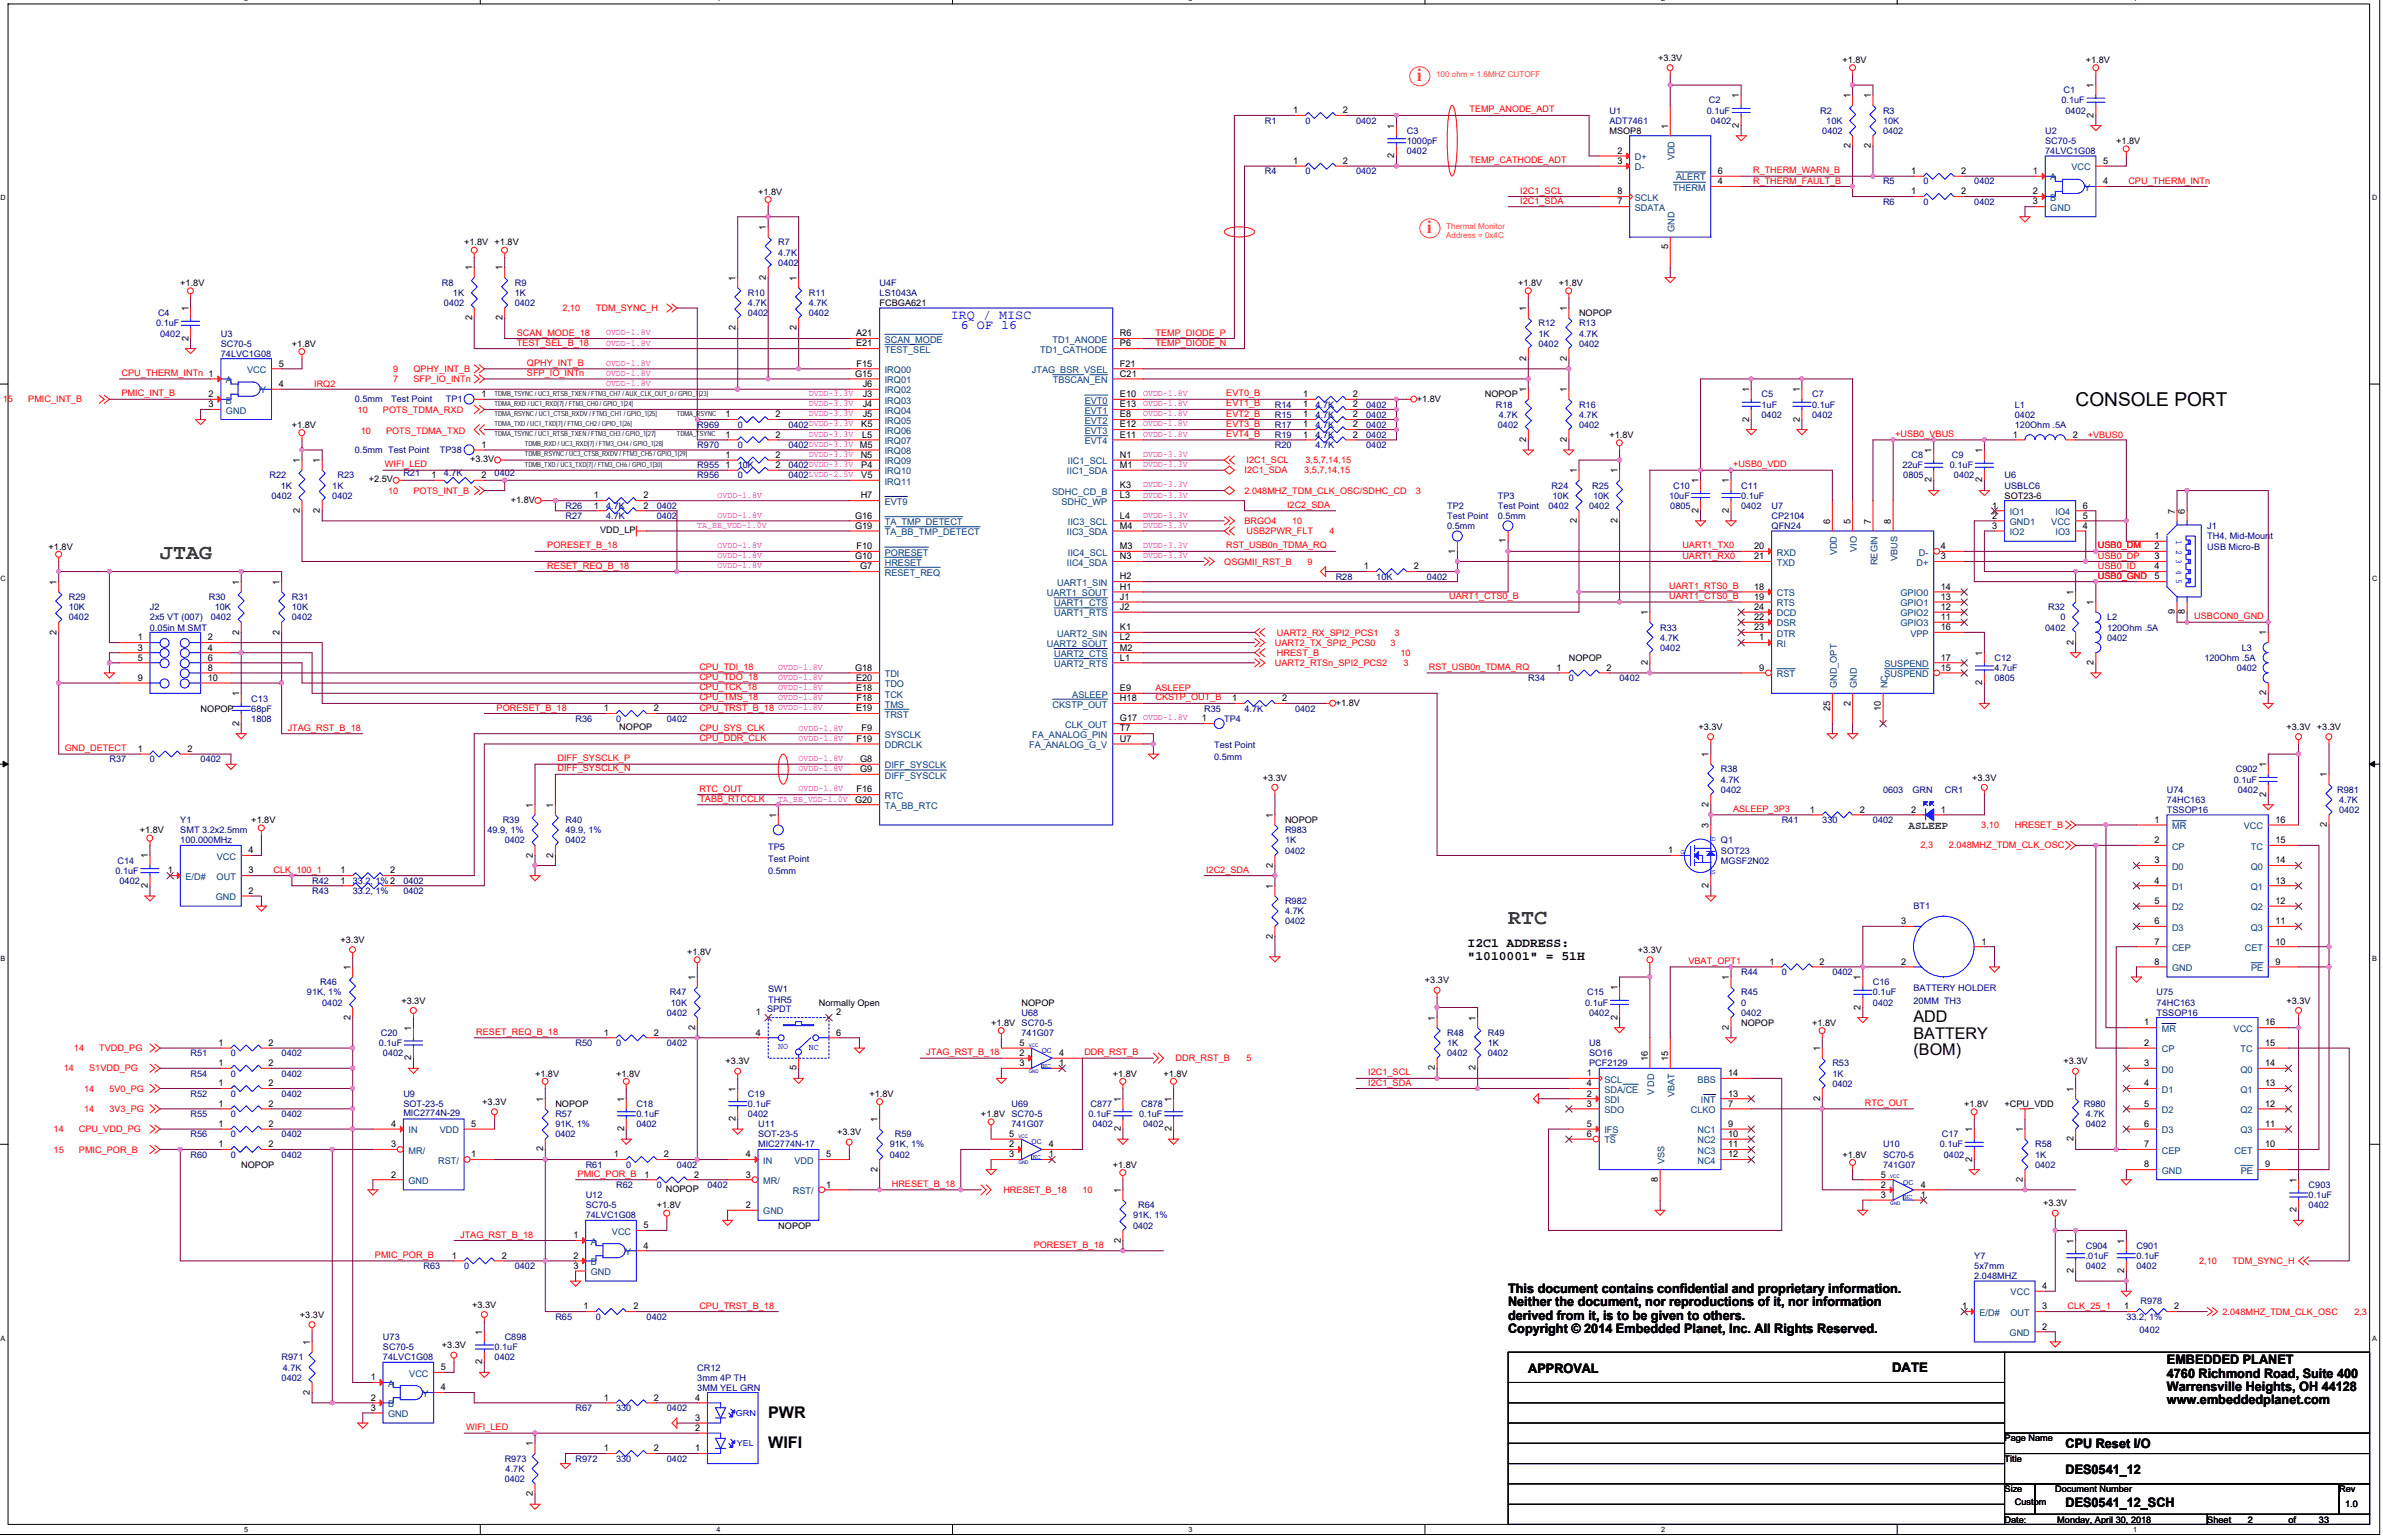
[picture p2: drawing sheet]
<svg xmlns="http://www.w3.org/2000/svg" width="275mm" height="177mm" viewBox="0 0 275 177" stroke-linecap="round" stroke-linejoin="round" font-family="sans-serif">
<defs><g id="words">
<g font-size="2.4" fill="#008000">
<text x="18.5" y="64.4">JTAG</text>
<text x="173.9" y="106.5">RTC</text>
</g>
<text font-size="2.2" x="239.3" y="46.8">CONSOLE PORT</text>
<g font-size="2.1" fill="#ff8000">
<text x="163.3" y="9.4">i</text>
<text x="164.5" y="26.9">i</text>
</g>
<g font-size="1.9">
<text x="220.6" y="117.8">ADD</text>
<text x="220.6" y="119.7">BATTERY</text>
<text x="220.6" y="121.7">(BOM)</text>
<text x="88.6" y="163.4">PWR</text>
<text x="88.6" y="166.9">WIFI</text>
</g>
<g font-size="1.5" fill="#00f">
<text x="109.6" y="36.7">IRQ / MISC</text>
<text x="110.8" y="37.9">6 OF 16</text>
</g>
<g font-size="1.5">
<text x="169.2" y="109.2">I2C1 ADDRESS:</text>
<text x="169.2" y="110.7">&quot;1010001&quot; = 51H</text>
<text x="173.9" y="149">This document contains confidential and proprietary information.</text>
<text x="173.9" y="150.6">Neither the document, nor reproductions of it, nor information</text>
<text x="173.9" y="152.1">derived from it, is to be given to others.</text>
<text x="173.9" y="153.7">Copyright © 2014 Embedded Planet, Inc. All Rights Reserved.</text>
<text x="176.2" y="158.3">APPROVAL</text>
<text x="218.1" y="158.2">DATE</text>
<text x="249.8" y="157.2">EMBEDDED PLANET</text>
<text x="249.8" y="158.8">4760 Richmond Road, Suite 400</text>
<text x="249.8" y="160.3">Warrensville Heights, OH 44128</text>
<text x="249.8" y="161.9">www.embeddedplanet.com</text>
<text x="238.1" y="166.9">CPU Reset I/O</text>
<text x="238.1" y="173.7">DES0541_12_SCH</text>
<text x="238.1" y="169.9">DES0541_12</text>
</g>
<text font-size="1.3" fill="#008000" x="220" y="95.6">ASLEEP</text>
<g font-size="1.1">
<text x="200.5" y="11.3" transform="rotate(-90 200.5 11.3)">1</text>
<text x="213.3" y="11.3" transform="rotate(-90 213.3 11.3)">1</text>
<text x="215.7" y="11.3" transform="rotate(-90 215.7 11.3)">1</text>
<text x="241.4" y="10.1" transform="rotate(-90 241.4 10.1)">1</text>
<text x="149.1" y="13">1</text>
<text x="154.8" y="13">2</text>
<text x="160.7" y="14.8" transform="rotate(-90 160.7 14.8)">1</text>
<text x="186.5" y="17.7">2</text>
<text x="192.3" y="14.8" transform="rotate(-90 192.3 14.8)">1</text>
<text x="200.5" y="14.7" transform="rotate(-90 200.5 14.7)">2</text>
<text x="213.3" y="17.1" transform="rotate(-90 213.3 17.1)">2</text>
<text x="215.7" y="17.1" transform="rotate(-90 215.7 17.1)">2</text>
<text x="241.4" y="13.6" transform="rotate(-90 241.4 13.6)">2</text>
<text x="149.1" y="18.9">1</text>
<text x="154.8" y="18.9">2</text>
<text x="160.7" y="18.2" transform="rotate(-90 160.7 18.2)">2</text>
<text x="186.5" y="18.9">3</text>
<text x="186.5" y="22.4">8</text>
<text x="186.5" y="23.6">7</text>
<text x="198.1" y="20.1">6</text>
<text x="198.1" y="21.2">4</text>
<text x="220.3" y="22.4">1</text>
<text x="220.3" y="20.1">1</text>
<text x="226.1" y="22.4">2</text>
<text x="226.1" y="20.1">2</text>
<text x="234.4" y="20.1">1</text>
<text x="234.4" y="22.4">2</text>
<text x="234.4" y="23.6">3</text>
<text x="242.4" y="21.2">4</text>
<text x="242.4" y="18.9">5</text>
<text x="88.3" y="26.5" transform="rotate(-90 88.3 26.5)">1</text>
<text x="192.3" y="28.8" transform="rotate(-90 192.3 28.8)">5</text>
<text x="21.7" y="35.8" transform="rotate(-90 21.7 35.8)">1</text>
<text x="54.4" y="31.2" transform="rotate(-90 54.4 31.2)">1</text>
<text x="57.9" y="31.2" transform="rotate(-90 57.9 31.2)">1</text>
<text x="84.8" y="32.4" transform="rotate(-90 84.8 32.4)">1</text>
<text x="88.3" y="32.2" transform="rotate(-90 88.3 32.2)">2</text>
<text x="91.8" y="32.4" transform="rotate(-90 91.8 32.4)">1</text>
<text x="175.9" y="35.8" transform="rotate(-90 175.9 35.8)">1</text>
<text x="180.6" y="35.8" transform="rotate(-90 180.6 35.8)">1</text>
<text x="21.7" y="39.3" transform="rotate(-90 21.7 39.3)">2</text>
<text x="54.4" y="36.9" transform="rotate(-90 54.4 36.9)">2</text>
<text x="57.9" y="36.9" transform="rotate(-90 57.9 36.9)">2</text>
<text x="84.8" y="38.1" transform="rotate(-90 84.8 38.1)">2</text>
<text x="91.8" y="38.1" transform="rotate(-90 91.8 38.1)">2</text>
<text x="98.7" y="38.8">A21</text>
<text x="98.7" y="39.9">E21</text>
<text x="129.1" y="39.9">P6</text>
<text x="129.1" y="38.8">R6</text>
<text x="175.9" y="41.6" transform="rotate(-90 175.9 41.6)">2</text>
<text x="180.6" y="41.6" transform="rotate(-90 180.6 41.6)">2</text>
<text x="24" y="45.8">2</text>
<text x="24" y="46.9">3</text>
<text x="32.1" y="42.3">5</text>
<text x="32.1" y="44.6">4</text>
<text x="55.5" y="45.8">1</text>
<text x="98.6" y="43.4">G15</text>
<text x="98.7" y="42.3">F15</text>
<text x="99.5" y="44.6">J6</text>
<text x="99.5" y="45.8">J3</text>
<text x="99.5" y="46.9">J4</text>
<text x="129.1" y="42.3">F21</text>
<text x="129.1" y="45.8">E10</text>
<text x="129.1" y="46.9">E13</text>
<text x="129.1" y="43.4">C21</text>
<text x="150.2" y="45.8">1</text>
<text x="150.2" y="46.9">1</text>
<text x="156" y="45.8">2</text>
<text x="156" y="46.9">2</text>
<text x="175.9" y="45.2" transform="rotate(-90 175.9 45.2)">1</text>
<text x="180.6" y="45.2" transform="rotate(-90 180.6 45.2)">1</text>
<text x="201.6" y="45.2" transform="rotate(-90 201.6 45.2)">1</text>
<text x="207.5" y="45.2" transform="rotate(-90 207.5 45.2)">1</text>
<text x="34.6" y="53.4" transform="rotate(-90 34.6 53.4)">1</text>
<text x="36.9" y="53.4" transform="rotate(-90 36.9 53.4)">1</text>
<text x="55.5" y="51.6">1</text>
<text x="83.6" y="52.8">1</text>
<text x="83.6" y="48.1">1</text>
<text x="83.6" y="50.5">1</text>
<text x="83.6" y="53.9">1</text>
<text x="89.4" y="52.8">2</text>
<text x="89.4" y="48.1">2</text>
<text x="89.4" y="50.5">2</text>
<text x="89.4" y="53.9">2</text>
<text x="99.2" y="52.8">N5</text>
<text x="99.3" y="49.3">K5</text>
<text x="99.3" y="53.9">P4</text>
<text x="99.4" y="50.5">L5</text>
<text x="99.5" y="48.1">J5</text>
<text x="129.1" y="52.8">N1</text>
<text x="129.1" y="48.1">E8</text>
<text x="129.1" y="49.3">E12</text>
<text x="129.1" y="50.5">E11</text>
<text x="129.1" y="53.9">M1</text>
<text x="150.2" y="48.1">1</text>
<text x="150.2" y="50.5">1</text>
<text x="150.2" y="49.3">1</text>
<text x="156" y="48.1">2</text>
<text x="156" y="50.5">2</text>
<text x="156" y="49.3">2</text>
<text x="175.9" y="50.9" transform="rotate(-90 175.9 50.9)">2</text>
<text x="180.6" y="50.9" transform="rotate(-90 180.6 50.9)">2</text>
<text x="201.6" y="48.6" transform="rotate(-90 201.6 48.6)">2</text>
<text x="207.5" y="48.6" transform="rotate(-90 207.5 48.6)">2</text>
<text x="222.7" y="52.2" transform="rotate(-90 222.7 52.2)">1</text>
<text x="228.5" y="52.2" transform="rotate(-90 228.5 52.2)">1</text>
<text x="232" y="50.5">1</text>
<text x="238.9" y="50.5">2</text>
<text x="34.6" y="59.1" transform="rotate(-90 34.6 59.1)">2</text>
<text x="36.9" y="59.1" transform="rotate(-90 36.9 59.1)">2</text>
<text x="49.8" y="55.1">1</text>
<text x="55.5" y="55.1">2</text>
<text x="68.4" y="57.5">1</text>
<text x="68.4" y="58.6">1</text>
<text x="74.2" y="57.5">2</text>
<text x="74.2" y="58.6">2</text>
<text x="98.6" y="59.8">G16</text>
<text x="99.2" y="57.5">H7</text>
<text x="99.3" y="55.1">V5</text>
<text x="129.1" y="59.8">L4</text>
<text x="129.1" y="56.3">K3</text>
<text x="129.1" y="57.5">L3</text>
<text x="181.8" y="54.5" transform="rotate(-90 181.8 54.5)">1</text>
<text x="186.5" y="54.5" transform="rotate(-90 186.5 54.5)">1</text>
<text x="195.8" y="59.1" transform="rotate(-90 195.8 59.1)">2</text>
<text x="195.8" y="55.7" transform="rotate(-90 195.8 55.7)">1</text>
<text x="199.3" y="59.1" transform="rotate(-90 199.3 59.1)">2</text>
<text x="199.3" y="55.7" transform="rotate(-90 199.3 55.7)">1</text>
<text x="222.7" y="55.6" transform="rotate(-90 222.7 55.6)">2</text>
<text x="228.5" y="55.6" transform="rotate(-90 228.5 55.6)">2</text>
<text x="229.7" y="58.6">1</text>
<text x="229.7" y="59.8">2</text>
<text x="240.1" y="59.8">5</text>
<text x="240.1" y="58.6">6</text>
<text x="250.7" y="59.2" transform="rotate(-90 250.7 59.2)">7</text>
<text x="251.9" y="59.2" transform="rotate(-90 251.9 59.2)">6</text>
<text x="98.6" y="60.9">G19</text>
<text x="98.6" y="64.5">G10</text>
<text x="98.7" y="63.3">F10</text>
<text x="99.2" y="65.6">G7</text>
<text x="129.1" y="63.3">M3</text>
<text x="129.1" y="60.9">M4</text>
<text x="129.1" y="64.5">N3</text>
<text x="157.2" y="65.6">1</text>
<text x="163" y="65.6">2</text>
<text x="167.8" y="63.8" transform="rotate(-90 167.8 63.8)">1</text>
<text x="173.6" y="62.6" transform="rotate(-90 173.6 62.6)">1</text>
<text x="181.8" y="60.3" transform="rotate(-90 181.8 60.3)">2</text>
<text x="186.5" y="60.3" transform="rotate(-90 186.5 60.3)">2</text>
<text x="202.2" y="63.3">20</text>
<text x="202.2" y="64.5">21</text>
<text x="211" y="60.4" transform="rotate(-90 211 60.4)">6</text>
<text x="213.3" y="60.4" transform="rotate(-90 213.3 60.4)">5</text>
<text x="215.7" y="60.4" transform="rotate(-90 215.7 60.4)">7</text>
<text x="218" y="60.4" transform="rotate(-90 218 60.4)">8</text>
<text x="223.7" y="63.3">4</text>
<text x="223.7" y="64.5">3</text>
<text x="229.7" y="60.9">3</text>
<text x="240.1" y="60.9">4</text>
<text x="248.4" y="62.1">1</text>
<text x="248.4" y="63.3">2</text>
<text x="248.4" y="64.5">3</text>
<text x="248.4" y="65.6">4</text>
<text x="6.5" y="67.4" transform="rotate(-90 6.5 67.4)">1</text>
<text x="27.6" y="67.4" transform="rotate(-90 27.6 67.4)">1</text>
<text x="32.2" y="67.4" transform="rotate(-90 32.2 67.4)">1</text>
<text x="129.1" y="69.1">J1</text>
<text x="129.1" y="70.3">J2</text>
<text x="129.1" y="66.8">H2</text>
<text x="129.1" y="68">H1</text>
<text x="189.9" y="70.9" transform="rotate(-90 189.9 70.9)">1</text>
<text x="202.2" y="70.3">24</text>
<text x="202.2" y="68">18</text>
<text x="202.2" y="69.1">19</text>
<text x="202.2" y="71.5">22</text>
<text x="223.7" y="71.5">11</text>
<text x="223.7" y="70.3">12</text>
<text x="223.7" y="69.1">13</text>
<text x="223.7" y="68">14</text>
<text x="239" y="68.6" transform="rotate(-90 239 68.6)">1</text>
<text x="241.4" y="69.7" transform="rotate(-90 241.4 69.7)">1</text>
<text x="248.4" y="66.8">5</text>
<text x="250.7" y="70.8" transform="rotate(-90 250.7 70.8)">9</text>
<text x="251.9" y="70.8" transform="rotate(-90 251.9 70.8)">8</text>
<text x="6.5" y="73.1" transform="rotate(-90 6.5 73.1)">2</text>
<text x="15.9" y="73.8">1</text>
<text x="15.9" y="75">3</text>
<text x="15.9" y="76.1">5</text>
<text x="24" y="73.8">2</text>
<text x="24" y="75">4</text>
<text x="24" y="76.1">6</text>
<text x="24" y="77.3">8</text>
<text x="27.6" y="73.1" transform="rotate(-90 27.6 73.1)">2</text>
<text x="32.2" y="73.1" transform="rotate(-90 32.2 73.1)">2</text>
<text x="98.6" y="77.3">G18</text>
<text x="129.1" y="75">M2</text>
<text x="129.1" y="76.1">L1</text>
<text x="129.1" y="72.6">K1</text>
<text x="129.1" y="73.8">L2</text>
<text x="179.4" y="77.3">1</text>
<text x="185.2" y="77.3">2</text>
<text x="189.9" y="76.7" transform="rotate(-90 189.9 76.7)">2</text>
<text x="202.2" y="72.6">23</text>
<text x="202.8" y="73.8">1</text>
<text x="202.8" y="77.3">9</text>
<text x="223.7" y="77.3">15</text>
<text x="223.7" y="76.1">17</text>
<text x="223.7" y="72.6">16</text>
<text x="228.5" y="75.6" transform="rotate(-90 228.5 75.6)">1</text>
<text x="239" y="74.3" transform="rotate(-90 239 74.3)">2</text>
<text x="241.4" y="76.7" transform="rotate(-90 241.4 76.7)">2</text>
<text x="261.2" y="73.2" transform="rotate(-90 261.2 73.2)">1</text>
<text x="15.9" y="78.5">9</text>
<text x="24" y="78.5">10</text>
<text x="27.6" y="83.7" transform="rotate(-90 27.6 83.7)">2</text>
<text x="27.6" y="80.3" transform="rotate(-90 27.6 80.3)">1</text>
<text x="69.6" y="82">1</text>
<text x="75.4" y="82">2</text>
<text x="98.7" y="82">E19</text>
<text x="98.7" y="78.5">E20</text>
<text x="98.7" y="79.7">E18</text>
<text x="98.7" y="80.8">F18</text>
<text x="129.1" y="83.2">G17 OVDD-1.8V</text>
<text x="129.1" y="79.7">E9</text>
<text x="129.1" y="80.8">H18</text>
<text x="138.6" y="83.2">1</text>
<text x="142" y="80.8">1</text>
<text x="147.8" y="80.8">2</text>
<text x="211" y="81.9" transform="rotate(-90 211 81.9)">25</text>
<text x="213.3" y="81.3" transform="rotate(-90 213.3 81.3)">2</text>
<text x="216.8" y="81.9" transform="rotate(-90 216.8 81.9)">10</text>
<text x="228.5" y="79" transform="rotate(-90 228.5 79)">2</text>
<text x="261.2" y="80.1" transform="rotate(-90 261.2 80.1)">2</text>
<text x="15.9" y="86.7">1</text>
<text x="21.6" y="86.7">2</text>
<text x="98.7" y="85.5">F19</text>
<text x="99.2" y="87.8">G8</text>
<text x="99.2" y="89">G9</text>
<text x="99.3" y="84.3">F9</text>
<text x="129.1" y="84.3">T7</text>
<text x="129.1" y="85.5">U7</text>
<text x="197" y="87.3" transform="rotate(-90 197 87.3)">1</text>
<text x="261.2" y="88.4" transform="rotate(-90 261.2 88.4)">1</text>
<text x="268.2" y="89.6" transform="rotate(-90 268.2 89.6)">1</text>
<text x="61.4" y="93.1" transform="rotate(-90 61.4 93.1)">1</text>
<text x="63.8" y="93.1" transform="rotate(-90 63.8 93.1)">1</text>
<text x="89.5" y="94.3" transform="rotate(-90 89.5 94.3)">1</text>
<text x="98.6" y="92.5">G20</text>
<text x="98.7" y="91.3">F16</text>
<text x="146.7" y="94.3" transform="rotate(-90 146.7 94.3)">1</text>
<text x="197" y="95.4" transform="rotate(-90 197 95.4)">3</text>
<text x="197" y="93" transform="rotate(-90 197 93)">2</text>
<text x="208.7" y="93.7">1</text>
<text x="214.4" y="93.7">2</text>
<text x="220.3" y="93.7">2</text>
<text x="223.7" y="93.7">1</text>
<text x="248.4" y="94.8">1</text>
<text x="261.2" y="91.8" transform="rotate(-90 261.2 91.8)">2</text>
<text x="262.3" y="94.8">16</text>
<text x="268.2" y="95.3" transform="rotate(-90 268.2 95.3)">2</text>
<text x="17" y="98.9" transform="rotate(-90 17 98.9)">1</text>
<text x="19.4" y="100.7">1</text>
<text x="28.6" y="98.4">4</text>
<text x="28.6" y="100.7">3</text>
<text x="39.2" y="100.7">1</text>
<text x="39.2" y="101.8">1</text>
<text x="45" y="100.7">2</text>
<text x="61.4" y="98.9" transform="rotate(-90 61.4 98.9)">2</text>
<text x="63.8" y="98.9" transform="rotate(-90 63.8 98.9)">2</text>
<text x="146.7" y="100" transform="rotate(-90 146.7 100)">2</text>
<text x="192.3" y="98.4">1</text>
<text x="248.4" y="97.2">2</text>
<text x="248.4" y="99.5">3</text>
<text x="248.4" y="101.8">4</text>
<text x="262.3" y="101.8">13</text>
<text x="262.3" y="99.5">14</text>
<text x="262.3" y="97.2">15</text>
<text x="17" y="102.4" transform="rotate(-90 17 102.4)">2</text>
<text x="28.6" y="103">2</text>
<text x="146.7" y="102.5" transform="rotate(-90 146.7 102.5)">1</text>
<text x="197" y="102.4" transform="rotate(-90 197 102.4)">2</text>
<text x="219.2" y="106.5">3</text>
<text x="248.4" y="104.2">5</text>
<text x="248.4" y="106.5">6</text>
<text x="262.3" y="106.5">11</text>
<text x="262.3" y="104.2">12</text>
<text x="40.4" y="111.8" transform="rotate(-90 40.4 111.8)">1</text>
<text x="80.1" y="113" transform="rotate(-90 80.1 113)">1</text>
<text x="146.7" y="108.2" transform="rotate(-90 146.7 108.2)">2</text>
<text x="199.3" y="113" transform="rotate(-90 199.3 113)">1</text>
<text x="204" y="111.2">1</text>
<text x="209.7" y="111.2">2</text>
<text x="214.5" y="113" transform="rotate(-90 214.5 113)">1</text>
<text x="219.2" y="111.2">2</text>
<text x="228.4" y="108.9">1</text>
<text x="248.4" y="108.9">7</text>
<text x="248.4" y="111.2">8</text>
<text x="262.3" y="108.9">10</text>
<text x="262.3" y="111.2">9</text>
<text x="40.4" y="117.5" transform="rotate(-90 40.4 117.5)">2</text>
<text x="47.4" y="118.8" transform="rotate(-90 47.4 118.8)">1</text>
<text x="69.6" y="119.4">1</text>
<text x="75.4" y="119.4">2</text>
<text x="80.1" y="118.7" transform="rotate(-90 80.1 118.7)">2</text>
<text x="87.1" y="117">1</text>
<text x="87.1" y="119.4">4</text>
<text x="96.4" y="117">2</text>
<text x="96.4" y="119.4">6</text>
<text x="165.4" y="117.6" transform="rotate(-90 165.4 117.6)">1</text>
<text x="170.1" y="117.6" transform="rotate(-90 170.1 117.6)">1</text>
<text x="186.5" y="117.5" transform="rotate(-90 186.5 117.5)">2</text>
<text x="186.5" y="114.1" transform="rotate(-90 186.5 114.1)">1</text>
<text x="199.3" y="118.7" transform="rotate(-90 199.3 118.7)">2</text>
<text x="214.5" y="116.4" transform="rotate(-90 214.5 116.4)">2</text>
<text x="247.2" y="118.2">1</text>
<text x="261.1" y="118.2">16</text>
<text x="25.2" y="120.6">1</text>
<text x="25.2" y="122.9">1</text>
<text x="25.2" y="125.2">1</text>
<text x="31" y="120.6">2</text>
<text x="31" y="122.9">2</text>
<text x="31" y="125.2">2</text>
<text x="47.4" y="122.2" transform="rotate(-90 47.4 122.2)">2</text>
<text x="84.8" y="125.8" transform="rotate(-90 84.8 125.8)">1</text>
<text x="91.8" y="123.4" transform="rotate(-90 91.8 123.4)">5</text>
<text x="117.5" y="121.7">2</text>
<text x="117.5" y="120.6">5</text>
<text x="117.5" y="122.9">3</text>
<text x="122.1" y="121.7">4</text>
<text x="122.1" y="122.9">1</text>
<text x="165.4" y="123.4" transform="rotate(-90 165.4 123.4)">2</text>
<text x="170.1" y="123.4" transform="rotate(-90 170.1 123.4)">2</text>
<text x="182.9" y="124">1</text>
<text x="182.9" y="125.2">4</text>
<text x="189.9" y="122.3" transform="rotate(-90 189.9 122.3)">16</text>
<text x="192.3" y="122.3" transform="rotate(-90 192.3 122.3)">15</text>
<text x="199.2" y="124">14</text>
<text x="209.8" y="121.1" transform="rotate(-90 209.8 121.1)">1</text>
<text x="239" y="125.8" transform="rotate(-90 239 125.8)">1</text>
<text x="247.2" y="120.6">2</text>
<text x="247.2" y="122.9">3</text>
<text x="247.2" y="125.2">4</text>
<text x="261.1" y="125.2">13</text>
<text x="261.1" y="122.9">14</text>
<text x="261.1" y="120.6">15</text>
<text x="25.2" y="129.9">1</text>
<text x="25.2" y="127.6">1</text>
<text x="31" y="129.9">2</text>
<text x="31" y="127.6">2</text>
<text x="45.1" y="129.9">4</text>
<text x="54.3" y="129.9">5</text>
<text x="62.6" y="127" transform="rotate(-90 62.6 127)">1</text>
<text x="71.9" y="130.4" transform="rotate(-90 71.9 130.4)">2</text>
<text x="71.9" y="127" transform="rotate(-90 71.9 127)">1</text>
<text x="84.8" y="129.2" transform="rotate(-90 84.8 129.2)">2</text>
<text x="101.2" y="129.3" transform="rotate(-90 101.2 129.3)">1</text>
<text x="116.3" y="131.1">5</text>
<text x="129.2" y="130.4" transform="rotate(-90 129.2 130.4)">2</text>
<text x="129.2" y="127" transform="rotate(-90 129.2 127)">1</text>
<text x="135" y="130.4" transform="rotate(-90 135 130.4)">2</text>
<text x="135" y="127" transform="rotate(-90 135 127)">1</text>
<text x="182.9" y="129.9">5</text>
<text x="182.9" y="126.4">2</text>
<text x="182.9" y="127.6">3</text>
<text x="182.9" y="131.1">6</text>
<text x="199.2" y="129.9">9</text>
<text x="199.2" y="131.1">10</text>
<text x="199.2" y="126.4">13</text>
<text x="199.2" y="127.6">7</text>
<text x="209.8" y="126.9" transform="rotate(-90 209.8 126.9)">2</text>
<text x="227.3" y="130.5" transform="rotate(-90 227.3 130.5)">1</text>
<text x="233.2" y="130.5" transform="rotate(-90 233.2 130.5)">1</text>
<text x="239" y="131.6" transform="rotate(-90 239 131.6)">2</text>
<text x="247.2" y="127.6">5</text>
<text x="247.2" y="129.9">6</text>
<text x="261.1" y="129.9">11</text>
<text x="261.1" y="127.6">12</text>
<text x="25.2" y="132.2">1</text>
<text x="31" y="132.2">2</text>
<text x="45.1" y="132.2">3</text>
<text x="45.1" y="135.7">2</text>
<text x="54.3" y="133.4">1</text>
<text x="62.6" y="132.7" transform="rotate(-90 62.6 132.7)">2</text>
<text x="70.8" y="133.4">1</text>
<text x="74.3" y="135.7">1</text>
<text x="76.5" y="133.4">2</text>
<text x="80" y="135.7">2</text>
<text x="86" y="135.7">3</text>
<text x="86" y="133.4">4</text>
<text x="95.2" y="133.4">5</text>
<text x="95.2" y="136.9">1</text>
<text x="101.2" y="135.1" transform="rotate(-90 101.2 135.1)">2</text>
<text x="116.3" y="132.2">2</text>
<text x="116.3" y="133.4">3</text>
<text x="120.9" y="132.2">4</text>
<text x="120.9" y="133.4">1</text>
<text x="129.2" y="137.5" transform="rotate(-90 129.2 137.5)">1</text>
<text x="191.1" y="136.2" transform="rotate(-90 191.1 136.2)">8</text>
<text x="199.2" y="132.2">11</text>
<text x="199.2" y="133.4">12</text>
<text x="216.8" y="136.9">2</text>
<text x="216.8" y="135.7">5</text>
<text x="221.4" y="136.9">4</text>
<text x="227.3" y="133.9" transform="rotate(-90 227.3 133.9)">2</text>
<text x="233.2" y="136.2" transform="rotate(-90 233.2 136.2)">2</text>
<text x="247.2" y="132.2">7</text>
<text x="247.2" y="134.6">8</text>
<text x="261.1" y="132.2">10</text>
<text x="261.1" y="134.6">9</text>
<text x="264.7" y="136.3" transform="rotate(-90 264.7 136.3)">1</text>
<text x="66.1" y="142.7">1</text>
<text x="74.2" y="141.6">5</text>
<text x="74.2" y="143.9">4</text>
<text x="86" y="139.2">2</text>
<text x="129.2" y="143.2" transform="rotate(-90 129.2 143.2)">2</text>
<text x="216.8" y="138.1">3</text>
<text x="221.4" y="138.1">1</text>
<text x="239" y="143.4" transform="rotate(-90 239 143.4)">1</text>
<text x="244.9" y="143.4" transform="rotate(-90 244.9 143.4)">1</text>
<text x="264.7" y="139.8" transform="rotate(-90 264.7 139.8)">2</text>
<text x="52.1" y="145.1">1</text>
<text x="57.8" y="145.1">2</text>
<text x="66.1" y="145.1">2</text>
<text x="66.1" y="146.3">3</text>
<text x="235.4" y="148.6">4</text>
<text x="239" y="146.8" transform="rotate(-90 239 146.8)">2</text>
<text x="244.9" y="146.8" transform="rotate(-90 244.9 146.8)">2</text>
<text x="35.7" y="155" transform="rotate(-90 35.7 155)">1</text>
<text x="55.6" y="153.9" transform="rotate(-90 55.6 153.9)">1</text>
<text x="67.3" y="150.9">1</text>
<text x="73" y="150.9">2</text>
<text x="226.2" y="150.9">1</text>
<text x="235.4" y="153.3">2</text>
<text x="235.4" y="150.9">3</text>
<text x="244.9" y="150.9">1</text>
<text x="250.6" y="150.9">2</text>
<text x="35.7" y="160.8" transform="rotate(-90 35.7 160.8)">2</text>
<text x="42.7" y="159.1">1</text>
<text x="42.7" y="161.4">2</text>
<text x="50.8" y="157.9">5</text>
<text x="50.8" y="160.3">4</text>
<text x="55.6" y="157.3" transform="rotate(-90 55.6 157.3)">2</text>
<text x="69.6" y="161.4">1</text>
<text x="75.4" y="161.4">2</text>
<text x="80.1" y="161.4">4</text>
<text x="42.7" y="162.6">3</text>
<text x="61.4" y="166.7" transform="rotate(-90 61.4 166.7)">1</text>
<text x="69.6" y="167.3">1</text>
<text x="75.4" y="167.3">2</text>
<text x="80.1" y="163.8">3</text>
<text x="80.1" y="164.9">2</text>
<text x="80.1" y="167.3">1</text>
<text x="61.4" y="172.5" transform="rotate(-90 61.4 172.5)">2</text>
</g>
<g font-size="1.1" fill="#004080">
<text x="188.5" y="18.5">D+</text>
<text x="188.5" y="19.6">D-</text>
<text x="188.5" y="23.1">SCLK</text>
<text x="192.9" y="22">THERM</text>
<text x="193.1" y="18.5" transform="rotate(-90 193.1 18.5)">VDD</text>
<text x="193.2" y="20.8">ALERT</text>
<text x="236.4" y="20.8">A</text>
<text x="236.4" y="23.1">B</text>
<text x="238.8" y="19.6">VCC</text>
<text x="240.3" y="22">Y</text>
<text x="188.5" y="24.3">SDATA</text>
<text x="193.1" y="26.7" transform="rotate(-90 193.1 26.7)">GND</text>
<text x="236.4" y="24.3">GND</text>
<text x="102" y="39.5">SCAN_MODE</text>
<text x="102" y="40.7">TEST_SEL</text>
<text x="119.9" y="40.7">TD1_CATHODE</text>
<text x="121.3" y="39.5">TD1_ANODE</text>
<text x="26.1" y="44.2">A</text>
<text x="26.1" y="46.5">B</text>
<text x="26.1" y="47.7">GND</text>
<text x="28.5" y="43">VCC</text>
<text x="30" y="45.4">Y</text>
<text x="102" y="43">IRQ00</text>
<text x="102" y="44.2">IRQ01</text>
<text x="102" y="45.4">IRQ02</text>
<text x="102" y="46.5">IRQ03</text>
<text x="102" y="47.7">IRQ04</text>
<text x="119" y="43">JTAG_BSR_VSEL</text>
<text x="121.4" y="44.2">TBSCAN_EN</text>
<text x="125" y="46.5">EVT0</text>
<text x="125" y="47.7">EVT1</text>
<text x="102" y="48.8">IRQ05</text>
<text x="102" y="50">IRQ06</text>
<text x="102" y="51.2">IRQ07</text>
<text x="102" y="52.4">IRQ08</text>
<text x="102" y="53.5">IRQ09</text>
<text x="123.1" y="53.5">IIC1_SCL</text>
<text x="125" y="48.8">EVT2</text>
<text x="125" y="50">EVT3</text>
<text x="125" y="51.2">EVT4</text>
<text x="102" y="54.7">IRQ10</text>
<text x="102" y="55.8">IRQ11</text>
<text x="102" y="58.2">EVT9</text>
<text x="121.3" y="57">SDHC_CD_B</text>
<text x="122.4" y="58.2">SDHC_WP</text>
<text x="123" y="54.7">IIC1_SDA</text>
<text x="231.7" y="59.4">IO1</text>
<text x="237" y="59.4">IO4</text>
<text x="102" y="60.5">TA_TMP_DETECT</text>
<text x="102" y="61.7">TA_BB_TMP_DETECT</text>
<text x="102" y="64">PORESET</text>
<text x="102" y="65.2">HRESET</text>
<text x="123" y="61.7">IIC3_SDA</text>
<text x="123" y="65.2">IIC4_SDA</text>
<text x="123.1" y="60.5">IIC3_SCL</text>
<text x="123.1" y="64">IIC4_SCL</text>
<text x="204.8" y="64">RXD</text>
<text x="204.8" y="65.2">TXD</text>
<text x="211.7" y="64" transform="rotate(-90 211.7 64)">VDD</text>
<text x="214.1" y="63.6" transform="rotate(-90 214.1 63.6)">VIO</text>
<text x="216.4" y="65.1" transform="rotate(-90 216.4 65.1)">REGIN</text>
<text x="218.8" y="64.7" transform="rotate(-90 218.8 64.7)">VBUS</text>
<text x="221" y="65.2">D+</text>
<text x="221.2" y="64">D-</text>
<text x="231.7" y="61.7">IO2</text>
<text x="231.7" y="60.5">GND1</text>
<text x="236.5" y="60.5">VCC</text>
<text x="237" y="61.7">IO3</text>
<text x="102" y="66.4">RESET_REQ</text>
<text x="120.7" y="68.7">UART1_SOUT</text>
<text x="121.5" y="69.9">UART1_CTS</text>
<text x="121.5" y="71">UART1_RTS</text>
<text x="121.9" y="67.5">UART1_SIN</text>
<text x="204.8" y="71">DCD</text>
<text x="204.8" y="68.7">CTS</text>
<text x="204.8" y="69.9">RTS</text>
<text x="219.1" y="71">GPIO2</text>
<text x="219.1" y="69.9">GPIO1</text>
<text x="219.1" y="68.7">GPIO0</text>
<text x="120.7" y="74.6">UART2_SOUT</text>
<text x="121.5" y="75.7">UART2_CTS</text>
<text x="121.5" y="76.9">UART2_RTS</text>
<text x="121.9" y="73.4">UART2_SIN</text>
<text x="204.8" y="74.6">RI</text>
<text x="204.8" y="72.2">DSR</text>
<text x="204.8" y="73.4">DTR</text>
<text x="217.3" y="76.9">SUSPEND</text>
<text x="219.1" y="72.2">GPIO3</text>
<text x="220.2" y="73.4">VPP</text>
<text x="102" y="78.1">TDI</text>
<text x="102" y="79.2">TDO</text>
<text x="102" y="80.4">TCK</text>
<text x="102" y="81.6">TMS</text>
<text x="102" y="82.7">TRST</text>
<text x="121.3" y="81.6">CKSTP_OUT</text>
<text x="122.8" y="83.9">CLK_OUT</text>
<text x="123.6" y="80.4">ASLEEP</text>
<text x="204.8" y="78.1">RST</text>
<text x="211.7" y="79.3" transform="rotate(-90 211.7 79.3)">GND_OPT</text>
<text x="214.1" y="79.3" transform="rotate(-90 214.1 79.3)">GND</text>
<text x="217.3" y="78.1">SUSPEND</text>
<text x="217.6" y="79.3" transform="rotate(-90 217.6 79.3)">NC</text>
<text x="102" y="85.1">SYSCLK</text>
<text x="102" y="86.2">DDRCLK</text>
<text x="102" y="88.6">DIFF_SYSCLK</text>
<text x="102" y="89.7">DIFF_SYSCLK</text>
<text x="118.6" y="86.2">FA_ANALOG_G_V</text>
<text x="119" y="85.1">FA_ANALOG_PIN</text>
<text x="102" y="92.1">RTC</text>
<text x="102" y="93.3">TA_BB_RTC</text>
<text x="250.4" y="95.6">MR</text>
<text x="258.7" y="95.6">VCC</text>
<text x="21.4" y="101.4">E/D#</text>
<text x="25" y="101.4">OUT</text>
<text x="25" y="99.1">VCC</text>
<text x="250.4" y="97.9">CP</text>
<text x="250.4" y="100.3">D0</text>
<text x="259.5" y="100.3">Q0</text>
<text x="259.5" y="97.9">TC</text>
<text x="24.9" y="103.8">GND</text>
<text x="250.4" y="102.6">D1</text>
<text x="250.4" y="104.9">D2</text>
<text x="250.4" y="107.3">D3</text>
<text x="259.5" y="107.3">Q3</text>
<text x="259.5" y="104.9">Q2</text>
<text x="259.5" y="102.6">Q1</text>
<text x="250.4" y="109.6">CEP</text>
<text x="250.4" y="111.9">GND</text>
<text x="258.8" y="109.6">CET</text>
<text x="259.5" y="111.9">PE</text>
<text x="249.2" y="118.9">MR</text>
<text x="257.5" y="118.9">VCC</text>
<text x="185" y="124.8">SCL</text>
<text x="185" y="126">SDA/CE</text>
<text x="195.7" y="124.8">BBS</text>
<text x="249.2" y="121.3">CP</text>
<text x="249.2" y="123.6">D0</text>
<text x="249.2" y="126">D1</text>
<text x="258.3" y="126">Q1</text>
<text x="258.3" y="123.6">Q0</text>
<text x="258.3" y="121.3">TC</text>
<text x="47.1" y="130.6">IN</text>
<text x="50.7" y="130.6">VDD</text>
<text x="185" y="130.6">IFS</text>
<text x="185" y="127.1">SDI</text>
<text x="185" y="131.8">TS</text>
<text x="185" y="128.3">SDO</text>
<text x="190.7" y="126.2" transform="rotate(-90 190.7 126.2)">V DD</text>
<text x="193.1" y="126.5" transform="rotate(-90 193.1 126.5)">VBAT</text>
<text x="194.9" y="128.3">CLKO</text>
<text x="195.7" y="130.6">NC1</text>
<text x="195.7" y="131.8">NC2</text>
<text x="196.1" y="127.1">INT</text>
<text x="249.2" y="128.3">D2</text>
<text x="249.2" y="130.6">D3</text>
<text x="258.3" y="130.6">Q3</text>
<text x="258.3" y="128.3">Q2</text>
<text x="47.1" y="133">MR/</text>
<text x="47.1" y="136.5">GND</text>
<text x="50.5" y="134.1">RST/</text>
<text x="88" y="136.5">MR/</text>
<text x="88" y="134.1">IN</text>
<text x="91.4" y="137.6">RST/</text>
<text x="91.6" y="134.1">VDD</text>
<text x="191.9" y="134.2" transform="rotate(-90 191.9 134.2)">VSS</text>
<text x="195.7" y="133">NC3</text>
<text x="195.7" y="134.1">NC4</text>
<text x="249.2" y="133">CEP</text>
<text x="249.2" y="135.3">GND</text>
<text x="257.6" y="133">CET</text>
<text x="258.3" y="135.3">PE</text>
<text x="68.1" y="143.5">A</text>
<text x="70.5" y="142.3">VCC</text>
<text x="88" y="140">GND</text>
<text x="68.1" y="145.8">B</text>
<text x="68.1" y="147">GND</text>
<text x="72.1" y="144.7">Y</text>
<text x="231.8" y="149.3">VCC</text>
<text x="228.2" y="151.7">E/D#</text>
<text x="231.7" y="154">GND</text>
<text x="231.8" y="151.7">OUT</text>
<text x="44.7" y="159.8">A</text>
<text x="47.2" y="158.7">VCC</text>
<text x="48.7" y="161">Y</text>
<text x="44.7" y="162.2">B</text>
<text x="44.7" y="163.4">GND</text>
</g>
<g font-size="1">
<text x="191.2" y="7">+3.3V</text>
<text x="212.4" y="7.3">+1.8V</text>
<text x="240.4" y="7.3">+1.8V</text>
<text x="185.5" y="15.4">MSOP8</text>
<text x="244" y="16.6">+1.8V</text>
<text x="87.4" y="22.4">+1.8V</text>
<text x="53.5" y="28.3">+1.8V</text>
<text x="57" y="28.3">+1.8V</text>
<text x="20.8" y="32.9">+1.8V</text>
<text x="101.4" y="35.3">FCBGA621</text>
<text x="175" y="32.9">+1.8V</text>
<text x="179.7" y="32.9">+1.8V</text>
<text x="33.7" y="40">+1.8V</text>
<text x="182" y="36.5">NOPOP</text>
<text x="163.3" y="46.3">+1.8V</text>
<text x="171.2" y="45.8">NOPOP</text>
<text x="33.7" y="49.3">+1.8V</text>
<text x="54.2" y="53.3">+3.3V</text>
<text x="185.5" y="50.5">+1.8V</text>
<text x="42.5" y="55.6">+2.5V</text>
<text x="58.9" y="58">+1.8V</text>
<text x="231.1" y="57.5">SOT23-6</text>
<text x="5.6" y="63.3">+1.8V</text>
<text x="69.2" y="61.5">VDD_LP</text>
<text x="180.9" y="76.2">NOPOP</text>
<text x="23.1" y="82">NOPOP</text>
<text x="154" y="81.3">+1.8V</text>
<text x="71.4" y="84.1">NOPOP</text>
<text x="145.6" y="90">+3.3V</text>
<text x="195.8" y="84.1">+3.3V</text>
<text x="227.4" y="90">+3.3V</text>
<text x="263.6" y="84.1">+3.3V</text>
<text x="267.1" y="84.1">+3.3V</text>
<text x="29" y="94.9">+1.8V</text>
<text x="148.1" y="94.9">NOPOP</text>
<text x="16.1" y="96">+1.8V</text>
<text x="39.3" y="108.7">+3.3V</text>
<text x="79.2" y="110.1">+1.8V</text>
<text x="164.3" y="113.3">+3.3V</text>
<text x="188.8" y="109.8">+3.3V</text>
<text x="46.3" y="115.7">+3.3V</text>
<text x="94.4" y="115.9">Normally Open</text>
<text x="114.3" y="118.2">+1.8V</text>
<text x="117.8" y="115.9">NOPOP</text>
<text x="200.7" y="118.2">NOPOP</text>
<text x="208.9" y="118.2">+1.8V</text>
<text x="263.6" y="115.7">+3.3V</text>
<text x="61.7" y="124.1">+1.8V</text>
<text x="71" y="124.1">+1.8V</text>
<text x="83.6" y="122.7">+3.3V</text>
<text x="128.3" y="124.1">+1.8V</text>
<text x="134.1" y="124.1">+1.8V</text>
<text x="237.9" y="122.7">+3.3V</text>
<text x="55.6" y="127.4">+3.3V</text>
<text x="64" y="127.6">NOPOP</text>
<text x="96.5" y="130.9">+3.3V</text>
<text x="100.2" y="126.4">+1.8V</text>
<text x="113.1" y="128.8">+1.8V</text>
<text x="226.4" y="127.6">+1.8V</text>
<text x="231.1" y="127.6">+CPU_VDD</text>
<text x="27.8" y="134.6">NOPOP</text>
<text x="76.7" y="137.4">NOPOP</text>
<text x="128.3" y="134.6">+1.8V</text>
<text x="212.4" y="133.4">+1.8V</text>
<text x="75.7" y="139.3">+1.8V</text>
<text x="89.7" y="141.6">NOPOP</text>
<text x="235.5" y="139.1">+3.3V</text>
<text x="34.6" y="151.9">+3.3V</text>
<text x="50.9" y="155.4">+3.3V</text>
<text x="54.4" y="150.7">+3.3V</text>
<text x="231.1" y="166.1">Page Name</text>
<text x="231.1" y="168.5">Title</text>
<text x="231.1" y="172">Size</text>
<text x="232.3" y="173.5">Custom</text>
<text x="236.9" y="172">Document Number</text>
<text x="269.7" y="172">Rev</text>
<text x="270.4" y="173.7">1.0</text>
<text x="231.1" y="175.5">Date:</text>
<text x="237.2" y="175.5">Monday, April 30, 2018</text>
<text x="254.5" y="175.5">Sheet</text>
<text x="259.1" y="175.5">2</text>
<text x="263.8" y="175.5">of</text>
<text x="267.3" y="175.5">33</text>
</g>
<g font-size="1" fill="#000080">
<text x="197" y="11.9">C2</text>
<text x="237.7" y="11.9">0.1uF</text>
<text x="237.9" y="10.8">C1</text>
<text x="145.8" y="14.3">R1</text>
<text x="150.5" y="14.3">0</text>
<text x="156.3" y="14.3">0402</text>
<text x="162.2" y="15.4">C3</text>
<text x="162.2" y="16.6">1000pF</text>
<text x="162.2" y="17.8">0402</text>
<text x="185.5" y="13.1">U1</text>
<text x="185.5" y="14.3">ADT7461</text>
<text x="196.8" y="13.1">0.1uF</text>
<text x="197.2" y="14.3">0402</text>
<text x="209.8" y="13.1">R2</text>
<text x="210.1" y="15.4">0402</text>
<text x="210.5" y="14.3">10K</text>
<text x="217.1" y="13.1">R3</text>
<text x="217.1" y="14.3">10K</text>
<text x="217.1" y="15.4">0402</text>
<text x="235.8" y="15.4">U2</text>
<text x="235.8" y="17.8">74LVC1G08</text>
<text x="235.8" y="16.6">SC70-5</text>
<text x="238.1" y="13.1">0402</text>
<text x="145.8" y="20.1">R4</text>
<text x="150.5" y="20.1">0</text>
<text x="156.3" y="20.1">0402</text>
<text x="217.1" y="23.6">R6</text>
<text x="217.1" y="21.3">R5</text>
<text x="221.8" y="23.6">0</text>
<text x="221.8" y="21.3">0</text>
<text x="227.6" y="23.6">0402</text>
<text x="227.6" y="21.3">0402</text>
<text x="89.7" y="28.3">R7</text>
<text x="89.7" y="29.5">4.7K</text>
<text x="50.9" y="32.9">R8</text>
<text x="51.2" y="35.3">0402</text>
<text x="52.2" y="34.1">1K</text>
<text x="59.3" y="32.9">R9</text>
<text x="59.3" y="34.1">1K</text>
<text x="59.3" y="35.3">0402</text>
<text x="86.2" y="34.1">R10</text>
<text x="86.2" y="35.3">4.7K</text>
<text x="89.7" y="30.6">0402</text>
<text x="93.2" y="34.1">R11</text>
<text x="93.2" y="35.3">4.7K</text>
<text x="101.4" y="34.1">LS1043A</text>
<text x="101.4" y="32.9">U4F</text>
<text x="18" y="37.6">0.1uF</text>
<text x="18.2" y="36.5">C4</text>
<text x="18.5" y="38.8">0402</text>
<text x="25.5" y="38.8">U3</text>
<text x="25.5" y="41.1">74LVC1G08</text>
<text x="25.5" y="40">SC70-5</text>
<text x="86.2" y="36.5">0402</text>
<text x="93.2" y="36.5">0402</text>
<text x="177.4" y="37.6">R12</text>
<text x="177.4" y="38.8">1K</text>
<text x="177.4" y="40">0402</text>
<text x="182" y="37.6">R13</text>
<text x="182" y="38.8">4.7K</text>
<text x="182" y="40">0402</text>
<text x="40.9" y="46.4">0.5mm</text>
<text x="45.1" y="46.4">Test Point</text>
<text x="51.4" y="46.4">TP1</text>
<text x="147" y="47">R14</text>
<text x="151.7" y="47">4.7K</text>
<text x="157.5" y="47">0402</text>
<text x="172.4" y="47">R18</text>
<text x="182" y="47">R16</text>
<text x="203.1" y="45.8">C5</text>
<text x="203.1" y="47">1uF</text>
<text x="208.9" y="45.8">C7</text>
<text x="208.9" y="47">0.1uF</text>
<text x="232.3" y="47">L1</text>
<text x="40.9" y="52.2">0.5mm Test Point</text>
<text x="50.7" y="52.2">TP38</text>
<text x="80.4" y="54">R955</text>
<text x="80.4" y="49.3">R969</text>
<text x="80.4" y="51.7">R970</text>
<text x="85" y="54">10K</text>
<text x="85" y="49.3">0</text>
<text x="85" y="51.7">0</text>
<text x="90.9" y="54">0402DVDD-3.3V</text>
<text x="90.9" y="49.3">0402DVDD-3.3V</text>
<text x="90.9" y="51.7">0402DVDD-3.3V M5</text>
<text x="147" y="49.3">R17</text>
<text x="147" y="51.7">R20</text>
<text x="147" y="48.1">R15</text>
<text x="147" y="50.5">R19</text>
<text x="151.7" y="49.3">4.7K</text>
<text x="151.7" y="51.7">4.7K</text>
<text x="151.7" y="48.1">4.7K</text>
<text x="151.7" y="50.5">4.7K</text>
<text x="157.5" y="49.3">0402</text>
<text x="157.5" y="51.7">0402</text>
<text x="157.5" y="48.1">0402</text>
<text x="157.5" y="50.5">0402</text>
<text x="172.7" y="49.3">0402</text>
<text x="172.8" y="48.1">4.7K</text>
<text x="182" y="48.1">4.7K</text>
<text x="182" y="49.3">0402</text>
<text x="203.1" y="48.1">0402</text>
<text x="208.9" y="48.1">0402</text>
<text x="219.3" y="54">22uF</text>
<text x="220.4" y="52.8">C8</text>
<text x="224.8" y="54">0.1uF</text>
<text x="225" y="52.8">C9</text>
<text x="232.3" y="49.3">120Ohm .5A</text>
<text x="232.3" y="48.1">0402</text>
<text x="31.1" y="55.2">R22</text>
<text x="31.3" y="57.5">0402</text>
<text x="32.4" y="56.3">1K</text>
<text x="38.3" y="56.3">1K</text>
<text x="38.3" y="57.5">0402</text>
<text x="38.9" y="55.2">R23</text>
<text x="46.5" y="54.9">R21</text>
<text x="51.2" y="54.9">4.7K</text>
<text x="57" y="54.9">0402</text>
<text x="65.2" y="58.7">R26</text>
<text x="65.2" y="59.8">R27</text>
<text x="69.9" y="58.7">4.7K</text>
<text x="69.9" y="59.8">4.7K</text>
<text x="75.7" y="58.7">0402</text>
<text x="75.7" y="59.8">0402</text>
<text x="80.4" y="55.2">R956</text>
<text x="85" y="55.2">0</text>
<text x="90.9" y="55.2">0402LVDD-2.5V</text>
<text x="166.8" y="58.7">TP2</text>
<text x="166.8" y="59.8">Test Point</text>
<text x="172.7" y="57.5">TP3</text>
<text x="172.7" y="58.7">Test Point</text>
<text x="172.7" y="59.8">0.5mm</text>
<text x="178.5" y="58.7">0402</text>
<text x="178.9" y="56.3">R24</text>
<text x="179" y="57.5">10K</text>
<text x="183.2" y="58.7">0402</text>
<text x="183.6" y="56.3">R25</text>
<text x="183.7" y="57.5">10K</text>
<text x="192.4" y="57.5">10uF</text>
<text x="192.5" y="58.7">0805</text>
<text x="192.9" y="56.3">C10</text>
<text x="200.7" y="56.3">C11</text>
<text x="200.7" y="57.5">0.1uF</text>
<text x="200.7" y="58.7">0402</text>
<text x="204.2" y="58.7">U7</text>
<text x="204.2" y="59.8">CP2104</text>
<text x="219.4" y="55.2">0805</text>
<text x="225.3" y="55.2">0402</text>
<text x="231.1" y="55.2">U6</text>
<text x="231.1" y="56.3">USBLC6</text>
<text x="166.8" y="61">0.5mm</text>
<text x="204.2" y="61">QFN24</text>
<text x="254.5" y="61">J1</text>
<text x="254.5" y="63.3">USB Micro-B</text>
<text x="254.5" y="62.2">TH4, Mid-Mount</text>
<text x="7.9" y="69.2">R29</text>
<text x="7.9" y="70.3">10K</text>
<text x="7.9" y="71.5">0402</text>
<text x="17.3" y="70.3">J2</text>
<text x="17.3" y="71.5">2x5 VT (007)</text>
<text x="24.1" y="69.2">R30</text>
<text x="24.3" y="71.5">0402</text>
<text x="24.8" y="70.3">10K</text>
<text x="33.7" y="69.2">R31</text>
<text x="33.7" y="70.3">10K</text>
<text x="33.7" y="71.5">0402</text>
<text x="154" y="66.8">R28</text>
<text x="158.7" y="66.8">10K</text>
<text x="164.5" y="66.8">0402</text>
<text x="236.1" y="70.3">R32</text>
<text x="237.5" y="71.5">0</text>
<text x="242.9" y="71.5">L2</text>
<text x="17.3" y="72.7">0.05in M SMT</text>
<text x="191.4" y="72.7">R33</text>
<text x="191.4" y="73.8">4.7K</text>
<text x="191.4" y="75">0402</text>
<text x="229.9" y="76.2">C12</text>
<text x="229.9" y="77.4">4.7uF</text>
<text x="235.8" y="72.7">0402</text>
<text x="242.9" y="72.7">120Ohm .5A</text>
<text x="242.9" y="73.8">0402</text>
<text x="254.1" y="76.2">120Ohm .5A</text>
<text x="257.8" y="77.4">0402</text>
<text x="258.4" y="75">L3</text>
<text x="29" y="80.9">C13</text>
<text x="29" y="82">68pF</text>
<text x="29" y="83.2">1808</text>
<text x="66.4" y="83.2">R36</text>
<text x="71" y="83.2">0</text>
<text x="76.9" y="83.2">0402</text>
<text x="138.8" y="82">R35</text>
<text x="141.1" y="83.2">TP4</text>
<text x="143.5" y="82">4.7K</text>
<text x="149.3" y="82">0402</text>
<text x="176.2" y="78.5">R34</text>
<text x="180.9" y="78.5">0</text>
<text x="186.7" y="78.5">0402</text>
<text x="229.9" y="78.5">0805</text>
<text x="12.6" y="87.9">R37</text>
<text x="17.3" y="87.9">0</text>
<text x="23.1" y="87.9">0402</text>
<text x="140" y="86.2">Test Point</text>
<text x="140" y="87.6">0.5mm</text>
<text x="198.4" y="89">R38</text>
<text x="257.7" y="89">C902</text>
<text x="20.8" y="94.9">Y1</text>
<text x="58" y="94.9">R39</text>
<text x="65.2" y="94.9">R40</text>
<text x="198.4" y="90.2">4.7K</text>
<text x="198.4" y="91.4">0402</text>
<text x="205.4" y="94.9">R41</text>
<text x="210.1" y="94.9">330</text>
<text x="215.9" y="94.9">0402</text>
<text x="217.1" y="91.4">0603</text>
<text x="220.5" y="91.4">GRN</text>
<text x="224.2" y="91.4">CR1</text>
<text x="249.8" y="91.4">U74</text>
<text x="249.8" y="92.6">74HC163</text>
<text x="249.8" y="93.7">TSSOP16</text>
<text x="257.5" y="90.2">0.1uF</text>
<text x="258" y="91.4">0402</text>
<text x="269.4" y="91.4">R981</text>
<text x="269.7" y="92.6">4.7K</text>
<text x="269.7" y="93.7">0402</text>
<text x="13.3" y="100.7">0.1uF</text>
<text x="13.5" y="99.6">C14</text>
<text x="13.8" y="101.9">0402</text>
<text x="20.8" y="97.2">100.000MHz</text>
<text x="20.8" y="96">SMT 3.2x2.5mm</text>
<text x="36" y="101.9">R42</text>
<text x="40.7" y="101.9">33.2, 1%2</text>
<text x="46.5" y="101.9">0402</text>
<text x="56.2" y="96">49.9, 1%</text>
<text x="58.2" y="97.2">0402</text>
<text x="65.2" y="96">49.9, 1%</text>
<text x="65.2" y="97.2">0402</text>
<text x="88.6" y="97.9">TP5</text>
<text x="88.6" y="99.3">Test Point</text>
<text x="88.6" y="100.7">0.5mm</text>
<text x="148.1" y="96">R983</text>
<text x="148.1" y="97.2">1K</text>
<text x="148.1" y="98.4">0402</text>
<text x="198.4" y="97.2">Q1</text>
<text x="198.4" y="99.6">MGSF2N02</text>
<text x="198.4" y="98.4">SOT23</text>
<text x="36" y="103.1">R43</text>
<text x="40.7" y="103.1">33.2, 1%</text>
<text x="46.5" y="103.1">0402</text>
<text x="148.1" y="104.2">R982</text>
<text x="148.1" y="105.4">4.7K</text>
<text x="148.1" y="106.6">0402</text>
<text x="220.6" y="104.8">BT1</text>
<text x="36.9" y="113.6">R46</text>
<text x="200.7" y="112.4">R44</text>
<text x="205.4" y="112.4">0</text>
<text x="211.2" y="112.4">0402</text>
<text x="215.9" y="113.6">C16</text>
<text x="35.4" y="114.7">91K, 1%</text>
<text x="37.1" y="115.9">0402</text>
<text x="43.9" y="119.4">C20</text>
<text x="76.9" y="117.1">0402</text>
<text x="77.2" y="114.7">R47</text>
<text x="77.3" y="115.9">10K</text>
<text x="88.4" y="116.6">SPDT</text>
<text x="88.6" y="114.4">SW1</text>
<text x="88.6" y="115.6">THR5</text>
<text x="117.8" y="117.1">U68</text>
<text x="117.8" y="119.4">741G07</text>
<text x="117.8" y="118.2">SC70-5</text>
<text x="166.8" y="119.4">R48</text>
<text x="171.5" y="119.4">R49</text>
<text x="182.7" y="115.9">0.1uF</text>
<text x="183" y="114.7">C15</text>
<text x="183.2" y="117.1">0402</text>
<text x="200.7" y="114.7">R45</text>
<text x="200.7" y="115.9">0</text>
<text x="200.7" y="117.1">0402</text>
<text x="215.9" y="114.7">0.1uF</text>
<text x="215.9" y="115.9">0402</text>
<text x="220.6" y="114.3">BATTERY HOLDER</text>
<text x="220.6" y="115.7">20MM TH3</text>
<text x="248.6" y="114.7">U75</text>
<text x="248.6" y="115.9">74HC163</text>
<text x="248.6" y="117.1">TSSOP16</text>
<text x="22" y="121.8">R51</text>
<text x="22" y="124.1">R54</text>
<text x="26.6" y="121.8">0</text>
<text x="26.6" y="124.1">0</text>
<text x="32.5" y="121.8">0402</text>
<text x="32.5" y="124.1">0402</text>
<text x="43.7" y="120.6">0.1uF</text>
<text x="44.2" y="121.8">0402</text>
<text x="66.4" y="120.6">R50</text>
<text x="71" y="120.6">0</text>
<text x="76.9" y="120.6">0402</text>
<text x="166.8" y="120.6">1K</text>
<text x="166.8" y="121.8">0402</text>
<text x="171.5" y="120.6">1K</text>
<text x="171.5" y="121.8">0402</text>
<text x="183.2" y="120.6">U8</text>
<text x="183.2" y="122.9">PCF2129</text>
<text x="183.2" y="121.8">SO16</text>
<text x="211.2" y="122.9">R53</text>
<text x="211.2" y="124.1">1K</text>
<text x="211.2" y="125.3">0402</text>
<text x="22" y="131.1">R56</text>
<text x="22" y="126.4">R52</text>
<text x="22" y="128.8">R55</text>
<text x="26.6" y="131.1">0</text>
<text x="26.6" y="126.4">0</text>
<text x="26.6" y="128.8">0</text>
<text x="32.5" y="131.1">0402</text>
<text x="32.5" y="126.4">0402</text>
<text x="32.5" y="128.8">0402</text>
<text x="46.5" y="126.4">U9</text>
<text x="46.5" y="128.6">MIC2774N-29</text>
<text x="46.5" y="127.6">SOT-23-5</text>
<text x="64" y="128.8">R57</text>
<text x="64" y="129.9">91K, 1%</text>
<text x="64" y="131.1">0402</text>
<text x="73.4" y="127.6">C18</text>
<text x="73.4" y="128.8">0.1uF</text>
<text x="73.4" y="129.9">0402</text>
<text x="86.2" y="126.4">C19</text>
<text x="86.2" y="127.6">0.1uF</text>
<text x="86.2" y="128.8">0402</text>
<text x="87.4" y="129.9">U11</text>
<text x="87.4" y="131.1">SOT-23-5</text>
<text x="103.2" y="131.1">R59</text>
<text x="116.6" y="127.6">U69</text>
<text x="116.6" y="129.9">741G07</text>
<text x="116.6" y="128.8">SC70-5</text>
<text x="125.5" y="128.8">0.1uF</text>
<text x="125.7" y="127.6">C877</text>
<text x="125.9" y="129.9">0402</text>
<text x="131.3" y="128.8">0.1uF</text>
<text x="131.5" y="127.6">C878</text>
<text x="131.8" y="129.9">0402</text>
<text x="223.9" y="131.1">C17</text>
<text x="240.2" y="127.6">R980</text>
<text x="240.4" y="128.8">4.7K</text>
<text x="240.4" y="129.9">0402</text>
<text x="22" y="133.4">R60</text>
<text x="26.6" y="133.4">0</text>
<text x="32.5" y="133.4">0402</text>
<text x="67.5" y="134.6">R61</text>
<text x="71" y="136.9">R62</text>
<text x="72.2" y="134.6">0</text>
<text x="75.7" y="136.9">0</text>
<text x="78" y="134.6">0402</text>
<text x="81.6" y="136.9">0402</text>
<text x="87.4" y="132.2">MIC2774N-17</text>
<text x="102.6" y="132.3">91K, 1%</text>
<text x="102.6" y="133.4">0402</text>
<text x="217.1" y="132.3">U10</text>
<text x="217.1" y="134.6">741G07</text>
<text x="217.1" y="133.4">SC70-5</text>
<text x="223.6" y="132.3">0.1uF</text>
<text x="224.1" y="133.4">0402</text>
<text x="234.6" y="132.3">R58</text>
<text x="234.6" y="133.4">1K</text>
<text x="234.6" y="134.6">0402</text>
<text x="266.1" y="136.9">C903</text>
<text x="67.5" y="138.1">U12</text>
<text x="67.5" y="140.5">74LVC1G08</text>
<text x="67.5" y="139.3">SC70-5</text>
<text x="130.6" y="140.5">91K, 1%</text>
<text x="130.6" y="141.6">0402</text>
<text x="131.2" y="139.3">R64</text>
<text x="240.4" y="143.9">C904</text>
<text x="246.3" y="143.9">C901</text>
<text x="266.1" y="138.1">0.1uF</text>
<text x="266.1" y="139.3">0402</text>
<text x="48.8" y="146.3">R63</text>
<text x="53.5" y="146.3">0</text>
<text x="59.3" y="146.3">0402</text>
<text x="227.6" y="145.1">Y7</text>
<text x="227.6" y="147.5">2.048MHZ</text>
<text x="227.6" y="146.3">5x7mm</text>
<text x="240.4" y="145.1">.01uF</text>
<text x="240.4" y="146.3">0402</text>
<text x="246.3" y="145.1">0.1uF</text>
<text x="246.3" y="146.3">0402</text>
<text x="44.2" y="154.5">U73</text>
<text x="44.2" y="155.6">SC70-5</text>
<text x="57" y="155.6">0.1uF</text>
<text x="58.2" y="154.5">C898</text>
<text x="64" y="152.1">R65</text>
<text x="68.7" y="152.1">0</text>
<text x="74.5" y="152.1">0402</text>
<text x="245.1" y="152.1">33.2, 1%</text>
<text x="246.7" y="153.7">0402</text>
<text x="246.8" y="150.3">R978</text>
<text x="32.5" y="156.8">R971</text>
<text x="32.5" y="159.1">0402</text>
<text x="32.6" y="158">4.7K</text>
<text x="44.2" y="156.8">74LVC1G08</text>
<text x="57" y="156.8">0402</text>
<text x="80.4" y="158">CR12</text>
<text x="80.4" y="160.3">3MM YEL GRN</text>
<text x="80.4" y="159.1">3mm 4P TH</text>
<text x="66.4" y="162.7">R67</text>
<text x="71" y="162.7">330</text>
<text x="76.9" y="162.7">0402</text>
<text x="58.2" y="168.5">R973</text>
<text x="58.2" y="170.8">0402</text>
<text x="58.3" y="169.7">4.7K</text>
<text x="66.4" y="168.5">R972</text>
<text x="71" y="168.5">330</text>
<text x="76.9" y="168.5">0402</text>
</g>
<g font-size="1" fill="#f00">
<text x="169.4" y="13">TEMP_ANODE_ADT</text>
<text x="169.4" y="18.8">TEMP_CATHODE_ADT</text>
<text x="175.3" y="23.5">I2C1_SDA</text>
<text x="175.3" y="22.3">I2C1_SCL</text>
<text x="202.1" y="20">R_THERM_WARN_B</text>
<text x="202.1" y="21.2">R_THERM_FAULT_B</text>
<text x="245.4" y="21.2">CPU_THERM_INTn</text>
<text x="64.8" y="35.9">2,10</text>
<text x="68.7" y="35.9">TDM_SYNC_H</text>
<text x="59.6" y="38.7">SCAN_MODE_18</text>
<text x="59.6" y="39.8">TEST_SEL_B_18</text>
<text x="133.2" y="38.7">TEMP_DIODE_P</text>
<text x="133.2" y="39.8">TEMP_DIODE_N</text>
<text x=".3" y="46.4">15</text>
<text x="3.3" y="46.4">PMIC_INT_B</text>
<text x="14" y="43.3">CPU_THERM_INTn 1</text>
<text x="14" y="45.7">PMIC_INT_B</text>
<text x="36.2" y="44.6">IRQ2</text>
<text x="41.2" y="47.6">10</text>
<text x="44.2" y="47.6">POTS_TDMA_RXD</text>
<text x="45.3" y="42.9">9</text>
<text x="45.3" y="44.1">7</text>
<text x="47.7" y="42.9">QPHY_INT_B</text>
<text x="47.7" y="44.1">SFP_IO_INTn</text>
<text x="60.7" y="42.2">QPHY_INT_B</text>
<text x="60.7" y="43.3">SFP_IO_INTn</text>
<text x="141.4" y="45.7">EVT0_B</text>
<text x="141.4" y="46.9">EVT1_B</text>
<text x="41.6" y="50">10</text>
<text x="44.4" y="53.9">WIFI_LED</text>
<text x="44.5" y="50">POTS_TDMA_TXD</text>
<text x="141.4" y="48">EVT2_B</text>
<text x="141.4" y="49.2">EVT3_B</text>
<text x="141.4" y="50.4">EVT4_B</text>
<text x="143.7" y="53.4">I2C1_SCL</text>
<text x="150.5" y="53.4">3,5,7,14,15</text>
<text x="199.8" y="53.9">+USB0_VDD</text>
<text x="218.5" y="50.4">+USB0_VBUS</text>
<text x="240.7" y="50.5">+VBUS0</text>
<text x="44.7" y="56.9">10</text>
<text x="47.7" y="56.9">POTS_INT_B</text>
<text x="143.5" y="54.6">I2C1_SDA</text>
<text x="143.5" y="56.9">2.048MHZ_TDM_CLK_OSC/SDHC_CD</text>
<text x="148.4" y="58.5">I2C2_SDA</text>
<text x="150.4" y="54.6">3,5,7,14,15</text>
<text x="163.2" y="56.9">3</text>
<text x="63.1" y="63.2">PORESET_B_18</text>
<text x="63.1" y="65.5">RESET_REQ_B_18</text>
<text x="141.1" y="65.1">QSGMII_RST_B</text>
<text x="141.4" y="63.2">RST_USB0n_TDMA_RQ</text>
<text x="143.5" y="60.4">BRGO4</text>
<text x="143.7" y="61.6">USB2PWR_FLT</text>
<text x="149" y="60.4">10</text>
<text x="150.7" y="65.1">9</text>
<text x="153.3" y="61.6">4</text>
<text x="193.9" y="63.2">UART1_TX0</text>
<text x="193.9" y="64.4">UART1_RX0</text>
<text x="241.8" y="63.2">USB0_DM</text>
<text x="241.8" y="65.5">USB0_ID</text>
<text x="241.8" y="64.4">USB0_DP</text>
<text x="167.1" y="69.1">UART1_CTS0_B</text>
<text x="192.4" y="67.9">UART1_RTS0_B</text>
<text x="192.4" y="69.1">UART1_CTS0_B</text>
<text x="241.8" y="66.7">USB0_GND</text>
<text x="253" y="71.4">USBCON0_GND</text>
<text x="80.6" y="77.2">CPU_TDI_18</text>
<text x="147" y="74.4">UART2_TX_SPI2_PCS0</text>
<text x="147" y="76.8">UART2_RTSn_SPI2_PCS2</text>
<text x="147.2" y="73.3">UART2_RX_SPI2_PCS1</text>
<text x="147.2" y="75.6">HREST_B</text>
<text x="160.3" y="74.4">3</text>
<text x="160.8" y="73.3">3</text>
<text x="161.5" y="75.6">10</text>
<text x="161.8" y="76.8">3</text>
<text x="164.7" y="77.2">RST_USB0n_TDMA_RQ</text>
<text x="57.3" y="81.9">PORESET_B_18</text>
<text x="80.6" y="78.4">CPU_TDO_18</text>
<text x="80.6" y="79.6">CPU_TCK_18</text>
<text x="80.6" y="80.7">CPU_TMS_18</text>
<text x="80.6" y="81.9">CPU_TRST_B_18 OVDD-1.8V</text>
<text x="133.2" y="79.7">ASLEEP</text>
<text x="133.2" y="80.7">CKSTP_OUT_B</text>
<text x="7.5" y="86.6">GND_DETECT</text>
<text x="33.2" y="84.2">JTAG_RST_B_18</text>
<text x="64.3" y="88.9">DIFF_SYSCLK_N</text>
<text x="64.3" y="87.7">DIFF_SYSCLK_P</text>
<text x="80.6" y="84.2">CPU_SYS_CLK</text>
<text x="80.6" y="85.4">CPU_DDR_CLK</text>
<text x="80.6" y="92.4">TABB_RTCCLK</text>
<text x="80.6" y="91.3">RTC_OUT</text>
<text x="199.8" y="93.6">ASLEEP_3P3</text>
<text x="228.4" y="95.5">3,10</text>
<text x="232.3" y="95.5">HRESET_B</text>
<text x="31.5" y="100.6">CLK_100_1</text>
<text x="139" y="100.6">I2C2_SDA</text>
<text x="221.4" y="97.8">2,3</text>
<text x="224.7" y="97.8">2.048MHZ_TDM_CLK_OSC</text>
<text x="194.6" y="111.1">VBAT_OPT1</text>
<text x="54.9" y="119.3">RESET_REQ_B_18</text>
<text x="7.4" y="123.5">14</text>
<text x="8.5" y="121.2">14</text>
<text x="9.7" y="125.8">14</text>
<text x="10.3" y="123.5">S1VDD_PG</text>
<text x="11.4" y="121.2">TVDD_PG</text>
<text x="12.6" y="125.8">5V0_PG</text>
<text x="106.8" y="121.6">JTAG_RST_B_18</text>
<text x="125" y="121.6">DDR_RST_B</text>
<text x="135.5" y="122.3">DDR_RST_B</text>
<text x="143.7" y="122.3">5</text>
<text x="157.7" y="125.1">I2C1_SDA</text>
<text x="157.7" y="124">I2C1_SCL</text>
<text x="6.2" y="130.5">14</text>
<text x="9.1" y="130.5">CPU_VDD_PG</text>
<text x="9.7" y="128.2">14</text>
<text x="12.6" y="128.2">3V3_PG</text>
<text x="215" y="127.5">RTC_OUT</text>
<text x="6.2" y="132.9">15</text>
<text x="9.1" y="132.9">PMIC_POR_B</text>
<text x="66.6" y="135.6">PMIC_POR_B</text>
<text x="102.8" y="136.8">HRESET_B_18</text>
<text x="115.7" y="137.5">HRESET_B_18</text>
<text x="124.8" y="137.5">10</text>
<text x="53" y="142.7">JTAG_RST_B_18</text>
<text x="119.2" y="143.8">PORESET_B_18</text>
<text x="43.2" y="145">PMIC_POR_B</text>
<text x="253.5" y="145.7">2,10</text>
<text x="257.4" y="145.7">TDM_SYNC_H</text>
<text x="80.6" y="150.8">CPU_TRST_B_18</text>
<text x="238.4" y="150.8">CLK_25_1</text>
<text x="256.2" y="151.5">2.048MHZ_TDM_CLK_OSC</text>
<text x="271.4" y="151.5">2,3</text>
<text x="53.7" y="164.9">WIFI_LED</text>
</g>
<g font-size="1" fill="#f0f">
<text x="69.9" y="38.6">OVDD-1.8V</text>
<text x="69.9" y="39.8">OVDD-1.8V</text>
<text x="69.9" y="42.2">OVDD-1.8V</text>
<text x="69.9" y="43.3">OVDD-1.8V</text>
<text x="69.9" y="44.5">OVDD-1.8V</text>
<text x="93.2" y="45.7">DVDD-3.3V</text>
<text x="93.2" y="46.8">DVDD-3.3V</text>
<text x="93.2" y="48">DVDD-3.3V</text>
<text x="131.8" y="45.7">OVDD-1.8V</text>
<text x="131.8" y="46.8">OVDD-1.8V</text>
<text x="131.8" y="48">OVDD-1.8V</text>
<text x="93.2" y="50.3">DVDD-3.3V</text>
<text x="93.2" y="52.7">DVDD-3.3V</text>
<text x="131.8" y="52.7">DVDD-3.3V</text>
<text x="131.8" y="53.8">DVDD-3.3V</text>
<text x="131.8" y="49.2">OVDD-1.8V</text>
<text x="131.8" y="50.3">OVDD-1.8V</text>
<text x="82.7" y="59.7">OVDD-1.8V</text>
<text x="82.7" y="57.4">OVDD-1.8V</text>
<text x="131.8" y="59.7">DVDD-3.3V</text>
<text x="131.8" y="57.4">DVDD-3.3V</text>
<text x="131.8" y="56.2">DVDD-3.3V</text>
<text x="80.4" y="60.8">TA_BB_VDD-1.0V</text>
<text x="82.7" y="64.4">OVDD-1.8V</text>
<text x="82.7" y="65.5">OVDD-1.8V</text>
<text x="82.7" y="63.2">OVDD-1.8V</text>
<text x="131.8" y="63.2">DVDD-3.3V</text>
<text x="131.8" y="64.4">DVDD-3.3V</text>
<text x="131.8" y="60.8">DVDD-3.3V</text>
<text x="89.7" y="77.2">OVDD-1.8V</text>
<text x="89.7" y="78.4">OVDD-1.8V</text>
<text x="89.7" y="79.5">OVDD-1.8V</text>
<text x="89.7" y="80.7">OVDD-1.8V</text>
<text x="92.1" y="85.4">OVDD-1.8V</text>
<text x="92.1" y="84.2">OVDD-1.8V</text>
<text x="92.1" y="88.9">OVDD-1.8V</text>
<text x="92.1" y="87.7">OVDD-1.8V</text>
<text x="89.7" y="92.4">TA_BB_VDD-1.0V</text>
<text x="92.1" y="91.2">OVDD-1.8V</text>
</g>
<g font-size="1" fill="#00f">
<text x="250.9" y="62.3" transform="rotate(90 250.9 62.3)">1 2 3 4</text>
<text x="250.9" y="66.7" transform="rotate(90 250.9 66.7)">5</text>
<text x="89.7" y="120.9">NO</text>
<text x="93.2" y="121">NC</text>
</g>
<g font-size=".9" fill="#ff8000">
<text x="165.6" y="8.9">100 ohm = 1.6MHZ CUTOFF</text>
<text x="166.7" y="26.4">Thermal Monitor</text>
<text x="166.7" y="27.4">Address = 0x4C</text>
</g>
<g font-size=".9" fill="#00f">
<text x="84.8" y="163.2">GRN</text>
<text x="84.9" y="166.6">YEL</text>
</g>
<g font-size=".8">
<text x="28.1" y=".2">5</text>
<text x="82.6" y=".2">4</text>
<text x="137" y=".2">3</text>
<text x="191.5" y=".2">2</text>
<text x="245.9" y=".2">1</text>
<text x=".1" y="23.1">D</text>
<text x="273.5" y="23.1">D</text>
<text x="57" y="45.6">TDMB_TSYNC / UC3_RTSB_TXEN / FTM3_CH7 / AUX_CLK_OUT_0 / GPIO_1[23]</text>
<text x="57" y="46.8">TDMA_RXD / UC1_RXD[7] / FTM3_CH0 / GPIO_1[24]</text>
<text x="57" y="47.9">TDMA_RSYNC / UC1_CTSB_RXDV / FTM3_CH1 / GPIO_1[25]</text>
<text x="78" y="47.9">TDMA_RSYNC</text>
<text x="57" y="49.1">TDMA_TXD / UC1_TXD[7] / FTM3_CH2 / GPIO_1[26]</text>
<text x="57" y="50.3">TDMA_TSYNC / UC1_RTSB_TXEN / FTM3_CH3 / GPIO_1[27]</text>
<text x="60.5" y="51.4">TDMB_RXD / UC3_RXD[7] / FTM3_CH4 / GPIO_1[28]</text>
<text x="60.5" y="52.6">TDMB_RSYNC / UC3_CTSB_RXDV / FTM3_CH5 / GPIO_1[29]</text>
<text x="60.5" y="53.8">TDMB_TXD / UC3_TXD[7] / FTM3_CH6 / GPIO_1[30]</text>
<text x="78" y="50.3">TDMA_TSYNC</text>
<text x=".1" y="66.9">C</text>
<text x="273.5" y="66.9">C</text>
<text x=".1" y="110.7">B</text>
<text x="273.5" y="110.7">B</text>
<text x=".1" y="154.5">A</text>
<text x="273.5" y="154.5">A</text>
<text x="28.1" y="176.6">5</text>
<text x="82.6" y="176.6">4</text>
<text x="137" y="176.6">3</text>
<text x="191.5" y="176.6">2</text>
<text x="245.9" y="176.6">1</text>
</g>
<g font-size=".8" fill="#00f">
<text x="193.7" y="98.4">G</text>
<text x="197.3" y="100.8">S</text>
<text x="197.3" y="96.9">D</text>
<text x="120.1" y="121.4">OC</text>
<text x="120.2" y="123.1">NC</text>
<text x="118.9" y="131.9">OC</text>
<text x="119.1" y="133.6">NC</text>
<text x="219.4" y="136.6">OC</text>
<text x="219.5" y="138.3">NC</text>
</g>
<g font-size=".6" fill="#00f">
<text x="118.6" y="123.7">GND</text>
<text x="118.6" y="120.6">VCC</text>
<text x="117.4" y="131.2">VCC</text>
<text x="117.4" y="134.2">GND</text>
<text x="217.9" y="135.8">VCC</text>
<text x="217.9" y="138.9">GND</text>
</g>
</g></defs>
<path d="M274.3 -.1v177h-274.4M.9 .5h272.3v175.2h-272.3z" fill="none" stroke="#000" stroke-width=".12"/>
<g fill="#fff">
<path d="M28.1 -.1h.5v.4h-.5z"/>
<path d="M28.1 175.8h.5v1h-.5z"/>
</g>
<path d="M55.4 -.1v.6M55.4 175.7v1.2" fill="none" stroke="#000" stroke-width=".12"/>
<g fill="#fff">
<path d="M82.6 -.1h.5v.4h-.5z"/>
<path d="M82.6 175.8h.5v1h-.5z"/>
</g>
<path d="M109.8 -.1v.6M109.8 175.7v1.2" fill="none" stroke="#000" stroke-width=".12"/>
<g fill="#fff">
<path d="M137 -.1h.5v.4h-.5z"/>
<path d="M137 175.8h.5v1h-.5z"/>
</g>
<path d="M164.3 -.1v.6M164.3 175.7v1.2" fill="none" stroke="#000" stroke-width=".12"/>
<g fill="#fff">
<path d="M191.5 -.1h.5v.4h-.5z"/>
<path d="M191.5 175.8h.5v1h-.5z"/>
</g>
<path d="M218.7 -.1v.6M218.7 175.7v1.2" fill="none" stroke="#000" stroke-width=".12"/>
<g fill="#fff">
<path d="M245.9 -.1h.5v.4h-.5z"/>
<path d="M245.9 175.8h.5v1h-.5z"/>
<path d="M.1 22.4h.6v.9h-.6z"/>
<path d="M273.5 22.4h.6v.9h-.6z"/>
<path d="M.1 66.2h.6v.9h-.6z"/>
<path d="M273.5 66.2h.6v.9h-.6z"/>
</g>
<path d="M-.1 44.3h1M273.2 44.3h1.1" fill="none" stroke="#000" stroke-width=".12"/>
<g fill="#fff">
<path d="M.1 110h.5v.9h-.5z"/>
<path d="M273.5 110h.5v.9h-.5z"/>
</g>
<path d="M-.1 88.1h1M273.2 88.1h1.1" fill="none" stroke="#000" stroke-width=".12"/>
<path d="M.4 87.7l.5 .4-.5 .3zM273.2 88.1l.5-.4v.7z" fill="#000" stroke="#000" stroke-width=".12"/>
<g fill="#fff">
<path d="M.1 153.8h.5v.9h-.5z"/>
<path d="M273.5 153.8h.5v.9h-.5z"/>
</g>
<g fill="none" stroke="#000" stroke-width=".12">
<path d="M-.1 131.9h1M273.2 131.9h1.1M173.9 159.4h57.2M231.1 155.9h42.1v9.3h-42.1zM231.1 155.9h-57.2v19.8h57.2M173.9 173.4h57.2M173.9 171h57.2M173.9 168.7h57.2M173.9 166.4h57.2M173.9 164h57.2M173.9 161.7h57.2M231.1 165.2h42.1v2.3h-42.1z"/>
<path d="M231.1 167.5h42.1v3.5h-42.1zM231.1 171h3.5v3.6h-3.5zM231.1 174.6h23.4v1.1h-23.4zM234.6 171h35.1v3.6h-35.1zM254.5 174.6h18.7v1.1h-18.7zM269.7 171h3.5v3.6h-3.5z"/>
</g>
<path d="M162.7 8.1a1.13 1.13 0 0 1 2 .1 1.13 1.13 0 0 1-1 1.7 1.11 1.11 0 0 1-1-.6 1.11 1.11 0 0 1 0-1.2zM163.9 25.7a1.13 1.13 0 0 1 1.9 .1 1.13 1.13 0 0 1-1 1.6 1.11 1.11 0 0 1-1-.6 1.11 1.11 0 0 1 .1-1.1z" fill="none" stroke="#ff8000" stroke-width=".12"/>
<g fill="none" stroke="#f00" stroke-width=".12">
<path d="M167.3 12.2l.1-.1a2.18 2.18 0 0 1 .5 1.6 20.8 20.8 0 0 1-.2 6.2l-.3 .4a2.2 2.2 0 0 1-.4-1.5 21.8 21.8 0 0 1 .2-6.2zM192.5 8.2v.4M200.1 15.7h1.2l-.6 .5zM213.6 8.2v.4M241 14.5h1.2l-.6 .6zM241.6 8.2v.4M245.1 17.5v.5M22 33.9v.4M54.7 29.2v.5M58.2 29.2v.5M76.9 35l.6 .5-.6 .5M77.5 35l.5 .5-.5 .5"/>
<path d="M88.6 23.4v.4M141.2 26.5a3.7 3.7 0 0 1 3.3 0l.1 .2a1.26 1.26 0 0 1-1.2 .6 3.4 3.4 0 0 1-2.2-.4l-.1-.2zM176.2 33.9v.4M180.9 33.9v.4M192 32h1.1l-.6 .6zM232.9 25h1.1l-.6 .6zM11.4 45.6l.6 .4-.6 .5M12 45.6l.6 .4-.6 .5M21.4 40.2h1.1l-.5 .6zM22.5 48.4h1.2l-.6 .5zM34.8 50.2v.5M34.8 40.9v.4"/>
<path d="M46 55.4h.5M54.7 42l.6 .5-.6 .5M54.7 43.2l.6 .5-.6 .4M54.7 56.1l.6 .4-.6 .5M54.7 46.7l.6 .5-.6 .5M55.3 48.9l-.6 .6 .6 .6M55.3 42l.5 .5-.5 .5M55.3 43.2l.5 .5-.5 .4M55.3 56.1l.5 .4-.5 .5M55.3 46.7l.5 .5-.5 .5M55.8 48.9l-.5 .6 .5 .6M57.7 53h.5"/>
<path d="M62.4 57.7h.5M141.1 54.2l.6-.5 .6 .5-.6 .5zM141.1 56.5l.6-.4 .6 .4-.6 .5zM141.1 59.6l.6 .4-.6 .5M141.7 59.6l.6 .4-.6 .5M141.7 52.6l-.6 .4 .6 .5M142.3 52.6l-.6 .4 .6 .5M162.2 46h.4M175.6 51.9h1.2l-.6 .5zM180.3 51.9h1.1l-.5 .5zM186.7 51.4v.5M201.3 49.5h1.2l-.6 .6z"/>
<path d="M207.2 49.5h1.1l-.6 .6zM222.3 56.5h1.2l-.6 .6zM228.2 56.5h1.2l-.6 .6zM6.8 64.3v.4M12 77.6h1.2l-.6 .6zM73.4 61.2h1.1M73.4 60.6v1.2M138.8 64.3l.6 .4-.6 .5M139.4 64.3l.6 .4-.6 .5M141.7 60.7l-.6 .5 .6 .5M142.3 60.7l-.6 .5 .6 .5M144.6 73.6l.6 .5-.6 .4"/>
<path d="M144.6 75.9l.6 .5-.6 .5M145.2 73.6l.6 .5-.6 .4M145.2 75.9l.6 .5-.6 .5M145.2 72.4l-.6 .5 .6 .5M145.2 74.8l-.6 .4 .6 .5M145.8 72.4l-.6 .5 .6 .5M145.8 74.8l-.6 .4 .6 .5M152.2 65.9l.6-.6v1.2zM179.7 77.6h1.2M184.4 77.6h1.1M195.5 60h1.1l-.6 .6zM199 60h1.1l-.5 .6z"/>
<path d="M238.7 75.2h1.2l-.6 .6zM241 77.6h1.2l-.6 .6zM17.3 97v.4M26.1 88.1h1.1l-.6 .6zM27.2 84.6h1.2l-.6 .6zM30.1 95.8v.5M90.1 87l.2-.1a1.26 1.26 0 0 1 .5 1.2 3.5 3.5 0 0 1-.3 2.2l-.2 .1a1.24 1.24 0 0 1-.5-1.2 3.5 3.5 0 0 1 .3-2.2zM132.4 86.9h1.1l-.5 .6zM147 91.1v.5M152.8 81.1h.5M197.2 85.3v.5M210.6 84.6h1.2l-.6 .6z"/>
<path d="M213 84.6h1.2l-.6 .6zM228.2 81.1h1.2l-.6 .6zM228.8 91.1v.5M238.1 97l.6 .4-.6 .5M238.1 94.6l.6 .5-.6 .5M238.7 97l.6 .4-.6 .5M238.7 94.6l.6 .5-.6 .5M260.9 81.1h1.2l-.6 .6zM260.9 92.8h1.2l-.6 .5zM265 85.3v.5M268.5 85.3v.5M16.7 103.3h1.2l-.6 .6z"/>
<path d="M29.5 104.4h1.2l-.6 .6zM40.7 109.8v.5M47.7 116.8v.5M61.1 100.9h1.2l-.6 .6zM80.4 111v.5M115.4 119.2v.4M146.4 110.3h1.2l-.6 .6zM165.7 114.5v.5M186.1 118.5h1.2l-.6 .6zM190.2 111v.5M196.6 103.3h1.2l-.6 .6zM199 119.6h1.1l-.5 .6z"/>
<path d="M210.1 119.2v.4M214.2 117.3h1.1l-.5 .6zM229.4 111.5h1.1l-.6 .5zM245.7 112.6h1.2l-.6 .6zM265 116.8v.5M17.3 129.7l.6 .4-.6 .5M17.3 122.7l.6 .4-.6 .5M17.3 125l.6 .5-.6 .4M17.3 127.3l.6 .5-.6 .5M17.3 120.3l.6 .5-.6 .5M17.3 132l.6 .5-.6 .5M17.9 129.7l.6 .4-.6 .5"/>
<path d="M17.9 122.7l.6 .4-.6 .5M17.9 125l.6 .5-.6 .4M17.9 127.3l.6 .5-.6 .5M17.9 120.3l.6 .5-.6 .5M17.9 132l.6 .5-.6 .5M42.4 137.1h1.2l-.6 .6zM47.1 123.1h1.2l-.6 .6zM57 128.5v.5M62.9 125v.5M71.6 131.3h1.2l-.6 .6zM72.2 125v.5M84.5 130.1h1.1l-.6 .6z"/>
<path d="M85 123.8v.5M91.5 124.3h1.1l-.5 .6zM97.9 132v.5M98.5 120.8h1.1l-.5 .6zM101.4 127.3v.5M113.1 136.6l.6 .5-.6 .6M113.7 136.6l.6 .5-.6 .6M113.7 134.8h1.1l-.5 .6zM114.3 129.7v.4M114.8 124.3h1.2l-.6 .6zM128.9 131.3h1.1l-.5 .6zM129.5 135.5v.5"/>
<path d="M129.5 125v.5M133 121.4l.5 .6-.5 .5M133.5 121.4l.6 .6-.6 .5M134.7 131.3h1.2l-.6 .6zM135.3 125v.5M177.4 126.1v1.1l-.6-.5zM190.8 139.5h1.2l-.6 .6zM213.6 134.4v.4M214.2 139.5h1.1l-.5 .6zM227 134.8h1.2l-.6 .6zM227.6 128.5v.5M232.9 127.8h1.1"/>
<path d="M233.4 127.8v1.2M239.3 123.8v.5M244.5 136h1.2l-.6 .6zM36 153v.5M52.3 156.6v.4M55.3 158.2h1.1l-.6 .6zM55.8 151.9v.4M65.8 147.7h1.1l-.5 .6zM76.9 140.2v.5M83.3 140.7h1.2l-.6 .6zM236.4 154.7h1.1l-.6 .6zM236.9 140.2v.5"/>
<path d="M244.5 148.8h1.2l-.6 .6zM254.5 150.7l.6 .5-.6 .4M255.1 150.7l.5 .5-.5 .4M264.4 140.7h1.2l-.6 .6zM265.6 144.9l-.6 .4 .6 .5M266.1 144.9l-.5 .4 .5 .5M41.2 164h1.2l-.6 .6zM61.1 173.4h1.2l-.6 .6zM64.6 168.7h1.2l-.6 .6zM78 163.4v1.2l-.5-.6z"/>
<circle cx="192.5" cy="7.8" r=".34"/>
<circle cx="213.6" cy="7.8" r=".34"/>
<circle cx="241.6" cy="7.8" r=".34"/>
<circle cx="245.1" cy="17.2" r=".34"/>
<circle cx="21.9" cy="33.5" r=".34"/>
<circle cx="54.7" cy="28.8" r=".34"/>
<circle cx="58.2" cy="28.8" r=".34"/>
<circle cx="88.6" cy="23" r=".35"/>
<circle cx="176.2" cy="33.5" r=".35"/>
<circle cx="180.8" cy="33.5" r=".34"/>
<circle cx="34.8" cy="49.9" r=".34"/>
<circle cx="34.8" cy="40.5" r=".34"/>
<circle cx="45.7" cy="55.4" r=".34"/>
<circle cx="57.4" cy="53" r=".34"/>
<circle cx="62" cy="57.7" r=".35"/>
<circle cx="163" cy="46" r=".34"/>
<circle cx="186.7" cy="51" r=".34"/>
<circle cx="6.8" cy="63.9" r=".35"/>
<circle cx="17.3" cy="96.6" r=".34"/>
<circle cx="30.1" cy="95.4" r=".35"/>
<circle cx="147" cy="90.8" r=".35"/>
<circle cx="153.6" cy="81.1" r=".34"/>
<circle cx="197.2" cy="84.9" r=".34"/>
<circle cx="228.8" cy="90.8" r=".35"/>
<circle cx="265" cy="84.9" r=".34"/>
<circle cx="268.5" cy="84.9" r=".34"/>
<circle cx="40.6" cy="109.5" r=".34"/>
<circle cx="47.7" cy="116.5" r=".35"/>
<circle cx="80.4" cy="110.6" r=".34"/>
<circle cx="115.4" cy="118.8" r=".34"/>
<circle cx="165.7" cy="114.1" r=".34"/>
<circle cx="190.2" cy="110.6" r=".34"/>
<circle cx="210.1" cy="118.8" r=".34"/>
<circle cx="265" cy="116.5" r=".34"/>
<circle cx="57" cy="128.2" r=".34"/>
<circle cx="62.8" cy="124.6" r=".34"/>
<circle cx="72.2" cy="124.6" r=".34"/>
<circle cx="76.9" cy="139.8" r=".35"/>
<circle cx="85" cy="123.5" r=".34"/>
<circle cx="97.9" cy="131.7" r=".34"/>
<circle cx="101.4" cy="127" r=".34"/>
<circle cx="114.3" cy="129.3" r=".34"/>
<circle cx="129.4" cy="135.2" r=".35"/>
<circle cx="129.4" cy="124.6" r=".35"/>
<circle cx="135.3" cy="124.6" r=".35"/>
<circle cx="213.6" cy="134" r=".34"/>
<circle cx="227.6" cy="128.2" r=".34"/>
<circle cx="236.9" cy="139.8" r=".34"/>
<circle cx="239.3" cy="123.5" r=".34"/>
<circle cx="36" cy="152.7" r=".35"/>
<circle cx="52.3" cy="156.2" r=".34"/>
<circle cx="55.8" cy="151.5" r=".34"/>
</g>
<path d="M180.9 77.6l.3-.4 .7 .7 .7-.7 .7 .7 .7-.7 .4 .4M87.4 132.5h7v8.2h-7z" fill="none" stroke="#00f" stroke-width=".12"/>
<circle cx="87" cy="136" r=".33" fill="#fff" stroke="#f00" stroke-width=".12"/>
<path d="M83.9 136h2.8M94.4 133.7h3.5" fill="none" stroke="#f00" stroke-width=".12"/>
<circle cx="94.7" cy="137.1" r=".33" fill="#fff" stroke="#f00" stroke-width=".12"/>
<g fill="none" stroke="#f00" stroke-width=".12">
<path d="M213.6 11v1.1M213.6 15.7v1.1M215.9 11v1.1M215.9 15.7v1.1M88.6 26.2v1.1M88.6 30.8v1.2M92.1 32v1.2M92.1 36.7v1.1M24.3 43.7h1.2M24.3 46h1.2M24.3 47.2h1.2M31.3 44.9h1.2"/>
<path d="M31.3 42.5h1.2M50 55.4h1.2M54.7 55.4h1.1M83.9 53h1.1M88.6 53h1.1M150.5 46h1.2M155.1 46h1.2M176.2 44.9v1.1M176.2 49.5v1.2M201.9 44.9v1.1M201.9 47.2v1.2M207.7 44.9v1.1"/>
<path d="M207.7 47.2v1.2M27.8 67v1.2M27.8 71.7v1.2M173.9 61.2v1.2M228.8 75.2v1.2M228.8 77.6v1.1M142.3 81.1h1.2M147 81.1h1.1M208.9 93.9h1.2M213.6 93.9h1.2M246.3 95.1h3.5M246.3 97.4h3.5"/>
<path d="M246.3 99.8h3.5M261.5 99.8h3.5M261.5 97.4h3.5M261.5 95.1h3.5M186.7 113.8v1.2M186.7 116.1v1.2M214.8 112.6v1.2M214.8 115v1.1M219.4 111.5h1.2M219.4 106.8h1.2M227.6 109.1h1.2M246.3 102.1h3.5"/>
<path d="M246.3 104.4h3.5M246.3 106.8h3.5M246.3 109.1h3.5M246.3 111.5h3.5M261.5 111.5h3.5M261.5 109.1h3.5M261.5 106.8h3.5M261.5 104.4h3.5M261.5 102.1h3.5M25.5 130.1h1.1M30.1 130.1h1.2M74.5 136h1.2"/>
<path d="M79.2 136h1.2M83.9 139.5h3.5M83.9 133.7h3.5M95.1 137.1h2.8M265 136v1.1M265 138.3v1.2M43 159.4h1.2M50 158.2h1.2M43 161.7h1.2M43 162.9h1.2M50 160.5h1.2M61.7 166.4v1.1"/>
<path d="M61.7 171v1.2"/>
</g>
<g fill="#f00" stroke="#f00" stroke-width=".12">
<path d="M87.1 133.3l.3 .4-.3 .3z"/>
<path d="M25.1 43.3l.4 .4-.4 .3z"/>
<path d="M25.1 45.7l.4 .3-.4 .4z"/>
<path d="M43.8 159l.4 .4-.4 .3z"/>
<path d="M43.8 161.4l.4 .3-.4 .3z"/>
</g>
<g fill="none" stroke="#00f" stroke-width=".12">
<path d="M213.6 12.1l-.4 .4 .7 .7-.7 .7 .7 .7-.7 .7 .4 .4M215.9 12.1l.4 .4-.7 .7 .7 .7-.7 .7 .7 .7-.4 .4M88.6 27.3l.3 .4-.7 .7 .7 .7-.7 .7 .7 .7-.3 .3M92.1 33.2l.3 .3-.7 .7 .7 .7-.7 .7 .7 .7-.3 .4M25.5 43.7h1.1v.6h.8M25.5 41.3h5.8v7.1h-5.8zM27.4 45.4h-.8v.6h-1.1M29.2 44a.8 .8 0 0 1 .8 .8 .8 .8 0 0 1-.8 .8M29.2 44h-1.8v1.7h1.8M30 44.9h1.3M51.2 55.4l.3 .3 .7-.7 .7 .7 .7-.7 .7 .7 .4-.3M85 53l.4-.3 .7 .7 .7-.7 .7 .7 .7-.7 .4 .3"/>
<path d="M151.7 46l.3-.3 .7 .7 .7-.7 .7 .7 .7-.7 .3 .3M176.2 46l-.4 .4 .7 .7-.7 .7 .7 .7-.7 .7 .4 .3M200.8 46.8h2.1M200.8 46.4h2.1M201.9 46.8v.4M201.9 46v.4M206.7 46.8h2.1M206.7 46.4h2.1M207.7 46.8v.4M207.7 46v.4M27.8 68.2l-.4 .4 .7 .7-.7 .7 .7 .7-.7 .7 .4 .3M227.7 77.2h2.1"/>
<path d="M227.7 76.8h2.1M228.8 77.2v.4M228.8 76.4v.4M143.5 81.1l.3-.4 .7 .7 .7-.7 .7 .7 .7-.7 .4 .4M210.1 93.9l.3-.3 .7 .7 .7-.7 .7 .7 .7-.7 .4 .3M249.8 93.9h11.7v18.7h-11.7zM185.6 115.8h2.1M185.6 115.3h2.1M186.7 115.8v.3M186.7 115v.3M213.7 114.6h2.1M213.7 114.1h2.1"/>
<path d="M214.8 114.6v.4M214.8 113.8v.3M220.6 111.5h.9M220.6 106.8h.9M26.6 130.1l.4-.3 .7 .7 .7-.7 .7 .7 .7-.7 .3 .3M46.5 129h7v8.1h-7zM75.7 136l.3-.4 .7 .7 .8-.7 .7 .7 .7-.7 .3 .4M263.9 138h2.1M263.9 137.5h2.1M265 138v.3M265 137.1v.4M44.2 159.4h1.1v.5h.8"/>
<path d="M44.2 157h5.8v7h-5.8zM47.9 159.7a.8 .8 0 0 1 .8 .8 .8 .8 0 0 1-.8 .8M47.9 159.7h-1.8v1.6h1.8M46.1 161.1h-.8v.6h-1.1M48.7 160.5h1.3M61.7 167.5l-.4 .4 .7 .7-.7 .7 .7 .7-.7 .7 .4 .3"/>
<circle cx="173.8" cy="60.6" r=".57"/>
<circle cx="224.1" cy="109.1" r="3.5"/>
</g>
<path d="M250.4 94.6h1.6M259.5 111h1.4" fill="none" stroke="#004080" stroke-width=".12"/>
<g fill="none" stroke="#804000" stroke-width=".12">
<path d="M245.9 99.4l.8 .8M246.7 99.4l-.8 .8M264.6 99.4l.8 .8M265.3 99.4l-.7 .8M245.9 101.7l.8 .8M245.9 104.1l.8 .7M245.9 106.4l.8 .8M246.7 101.7l-.8 .8M246.7 104.1l-.8 .7M246.7 106.4l-.8 .8M264.6 106.4l.8 .8M264.6 104.1l.8 .7"/>
<path d="M264.6 101.7l.8 .8M265.3 106.4l-.7 .8M265.3 104.1l-.7 .7M265.3 101.7l-.7 .8"/>
</g>
<circle cx="46.1" cy="132.5" r=".33" fill="#fff" stroke="#f00" stroke-width=".12"/>
<path d="M43 132.5h2.8M53.5 130.1h3.5" fill="none" stroke="#f00" stroke-width=".12"/>
<circle cx="53.8" cy="133.6" r=".33" fill="#fff" stroke="#f00" stroke-width=".12"/>
<g fill="none" stroke="#f00" stroke-width=".12">
<path d="M149.3 19.1h1.2M154 19.1h1.1M161 14.5v1.2M161 16.8v1.2M184.4 18h3.5M184.4 19.1h3.5M192.5 12.1v3.6M200.7 11v1.1M200.7 13.3v1.2M241.6 9.8v1.2M241.6 12.1v1.2M22 35.5v1.2"/>
<path d="M22 37.8v1.2M54.7 30.8v1.2M54.7 35.5v1.2M58.2 30.8v1.2M58.2 35.5v1.2M97.9 39h3.5M128.3 39h3.5M176.2 35.5v1.2M184.4 22.7h3.5M184.4 23.8h3.5M187.9 22.3l.3 .4-.3 .3M192.5 27.3v3.5"/>
<path d="M197.2 20.3h3.5M197.2 21.5h3.5M54.7 46h1.1M68.7 57.7h1.2M68.7 58.9h1.2M73.4 57.7h1.1M73.4 58.9h1.1M83.9 48.4h1.1M83.9 50.7h1.1M83.9 54.2h1.1M88.6 48.4h1.1M88.6 50.7h1.1"/>
<path d="M88.6 54.2h1.1M97.9 40.2h3.5M97.9 42.5h3.5M97.9 43.7h3.5M97.9 44.9h3.5M97.9 46h3.5M97.9 47.2h3.5M97.9 48.4h3.5M97.9 49.5h3.5M97.9 50.7h3.5M97.9 51.9h3.5M97.9 53h3.5"/>
<path d="M97.9 54.2h3.5M97.9 55.4h3.5M97.9 57.7h3.5M128.3 40.2h3.5M128.3 46h3.5M128.3 47.2h3.5M128.3 48.4h3.5M128.3 49.5h3.5M128.3 50.7h3.5M128.3 53h3.5M128.3 54.2h3.5M128.3 56.5h3.5"/>
<path d="M128.3 57.7h3.5M128.3 43.7h3.5M128.3 42.5h3.5M150.5 48.4h1.2M150.5 50.7h1.2M150.5 47.2h1.2M150.5 49.5h1.2M155.1 48.4h1.2M155.1 50.7h1.2M155.1 47.2h1.2M155.1 49.5h1.2M176.2 40.2v1.1"/>
<path d="M180.9 44.9v1.1M180.9 49.5v1.2M182 54.2v1.2M182 58.9v1.1M186.7 54.2v1.2M186.7 58.9v1.1M196 55.4v1.1M196 57.7v1.2M222.9 51.9v1.1M222.9 54.2v1.2M228.8 51.9v1.1M228.8 54.2v1.2"/>
<path d="M229.9 58.9h1.2M232.3 50.7h1.1M238.1 50.7h1.2M239.3 58.9h1.1M27.8 79.9v1.2M32.5 67v1.2M32.5 71.7v1.2M97.9 60h3.5M97.9 61.2h3.5M97.9 63.6h3.5M97.9 64.7h3.5M97.9 65.9h3.5"/>
<path d="M97.9 77.6h3.5M97.9 78.7h3.5M97.9 79.9h3.5M128.3 60h3.5M128.3 61.2h3.5M128.3 63.6h3.5M128.3 64.7h3.5M128.3 67h3.5M128.3 68.2h3.5M128.3 69.4h3.5M128.3 70.6h3.5M128.3 72.9h3.5"/>
<path d="M128.3 74.1h3.5M128.3 75.2h3.5M128.3 76.4h3.5M128.3 79.9h3.5M157.5 65.9h1.2M162.2 65.9h1.1M168 62.4v1.2M190.2 70.6v1.1M190.2 75.2v1.2M229.9 61.2h1.2M229.9 60h1.2M239.3 68.2v1.2"/>
<path d="M239.3 72.9v1.2M239.3 60h1.1M239.3 61.2h1.1M241.6 69.4v1.2M241.6 75.2v1.2M261.5 72.9v1.2M261.5 78.7v1.2M16.1 86.9h1.2M17.3 98.6v1.2M20.8 86.9h1.2M27.8 98.6h1.2M27.8 82.2v1.2"/>
<path d="M61.7 92.8v1.1M61.7 97.4v1.2M64 92.8v1.1M64 97.4v1.2M89.7 93.9v1.2M97.9 81.1h3.5M97.9 82.2h3.5M97.9 84.6h3.5M97.9 85.8h3.5M97.9 88.1h3.5M97.9 89.2h3.5M97.9 91.6h3.5"/>
<path d="M97.9 92.8h3.5M128.3 81.1h3.5M128.3 83.4h3.5M128.3 84.6h3.5M128.3 85.8h3.5M138.8 83.4h1.2M147 93.9v1.2M147 98.6v1.2M192.5 98.6h1.2M197.2 95.1v1.2M220.6 93.9h1.2M222.9 93.9h1.2"/>
<path d="M268.5 89.2v1.2M268.5 93.9v1.2M17.3 100.9v1.2M19.6 100.9h1.2M27.8 103.3h1.2M27.8 100.9h1.2M39.5 100.9h1.2M39.5 102.1h1.2M40.7 111.5v1.1M40.7 116.1v1.2M44.2 100.9h1.1M44.2 102.1h1.1"/>
<path d="M47.7 118.5v1.1M147 102.1v1.2M147 106.8v1.1M165.7 117.3v1.2M170.3 117.3v1.2M190.2 119.6v3.5M197.2 100.9v1.2M199.6 112.6v1.2M199.6 117.3v1.2M204.2 111.5h1.2M208.9 111.5h1.2M245.1 118.5h3.5"/>
<path d="M260.3 118.5h3.5M25.5 120.8h1.1M25.5 132.5h1.1M25.5 123.1h1.1M25.5 125.5h1.1M30.1 120.8h1.2M30.1 132.5h1.2M30.1 123.1h1.2M30.1 125.5h1.2M43 136h3.5M43 130.1h3.5M47.7 120.8v1.2"/>
<path d="M54.2 133.7h2.8M62.9 126.7v1.1M62.9 131.3v1.2M71 133.7h1.2M75.7 133.7h1.2M85 125.5v1.2M85 127.8v1.2M115.4 122h3.5M115.4 120.8h3.5M115.4 123.1h3.5M121.3 122h3.5M121.3 123.1h1.1"/>
<path d="M129.5 126.7v1.1M129.5 129v1.1M135.3 126.7v1.1M135.3 129v1.1M165.7 122v1.1M170.3 122v1.1M180.9 124.3h3.5M180.9 130.1h3.5M180.9 126.7h3.5M184.4 124l.3 .3-.3 .3M191.4 134.8v3.5M198.4 126.7h3.5"/>
<path d="M210.1 120.8v1.2M210.1 125.5v1.2M214.8 137.1h3.4M214.8 136h3.4M214.8 138.3h3.4M220.6 137.1h3.5M220.6 138.3h1.2M227.6 130.1v1.2M227.6 132.5v1.2M233.4 130.1v1.2M233.4 134.8v1.2M239.3 125.5v1.2"/>
<path d="M239.3 130.1v1.2M245.1 120.8h3.5M245.1 123.1h3.5M245.1 125.5h3.5M245.1 127.8h3.5M245.1 130.1h3.5M245.1 132.5h3.5M245.1 134.8h3.5M260.3 134.8h3.5M260.3 132.5h3.5M260.3 130.1h3.5M260.3 127.8h3.5"/>
<path d="M260.3 125.5h3.5M260.3 123.1h3.5M260.3 120.8h3.5M36 154.7v1.2M36 159.4v1.1M52.3 145.3h1.2M55.8 153.5v1.2M55.8 155.9v1.1M57 145.3h1.2M66.4 143h1.1M66.4 145.3h1.1M66.4 146.5h1.1"/>
<path d="M67.5 151.2h1.2M72.2 151.2h1.2M73.4 144.2h1.1M73.4 141.8h1.1M239.3 143v1.2M239.3 145.3v1.2M245.1 151.2h1.2M245.1 143v1.2M245.1 145.3v1.2M249.8 151.2h1.2M69.9 161.7h1.1M69.9 167.5h1.1"/>
<path d="M74.5 161.7h1.2M74.5 167.5h1.2"/>
</g>
<g fill="#f00" stroke="#f00" stroke-width=".12">
<path d="M46.2 129.8l.3 .3-.3 .4z"/>
<path d="M20.4 100.6l.4 .3-.4 .4z"/>
<path d="M187.5 17.6l.4 .4-.4 .3z"/>
<path d="M187.5 18.8l.4 .3-.4 .4z"/>
<path d="M67.2 142.7l.3 .3-.3 .3z"/>
<path d="M67.2 145l.3 .3-.3 .4z"/>
<path d="M118.6 121.6l.3 .4-.3 .3z"/>
<path d="M217.9 136.8l.3 .3-.3 .4z"/>
<path d="M184 129.8l.4 .3-.4 .4z"/>
<path d="M184 126.3l.4 .4-.4 .3z"/>
</g>
<g fill="none" stroke="#00f" stroke-width=".12">
<path d="M150.5 19.1l.3-.3 .7 .7 .7-.7 .7 .7 .7-.7 .4 .3M160 16.5h2M160 16h2M161 16.5v.3M161 15.7v.3M187.9 15.7h9.3v11.6h-9.3zM199.7 13h2.1M199.7 12.5h2.1M200.7 13v.3M200.7 12.1v.4M240.6 11.8h2.1M240.6 11.3h2.1"/>
<path d="M241.6 11.8v.3M241.6 11v.3M20.9 37.5h2.1M20.9 37h2.1M22 37.5v.3M22 36.7v.3M54.7 32l-.4 .4 .7 .7-.7 .7 .7 .6-.7 .7 .4 .4M58.2 32l.3 .4-.7 .7 .7 .7-.7 .6 .7 .7-.3 .4M101.4 35.5h26.9v59.6h-26.9zM176.2 36.7l.3 .3-.7 .7 .7 .7-.7 .7 .7 .7-.3 .4M69.9 57.7l.3-.3 .7 .7 .7-.7 .7 .7 .7-.7 .4 .3M69.9 58.9l.3-.4 .7 .7 .7-.7 .7 .7 .7-.7 .4 .4"/>
<path d="M85 48.4l.4-.4 .7 .7 .7-.7 .7 .7 .7-.7 .4 .4M85 50.7l.4-.4 .7 .7 .7-.7 .7 .7 .7-.7 .4 .4M85 54.2l.4-.3 .7 .7 .7-.7 .7 .7 .7-.7 .4 .3M151.7 48.4l.3-.4 .7 .7 .7-.7 .7 .7 .7-.7 .3 .4M151.7 50.7l.3-.4 .7 .7 .7-.7 .7 .7 .7-.7 .3 .4M151.7 47.2l.3-.4 .7 .8 .7-.8 .7 .8 .7-.8 .3 .4M151.7 49.5l.3-.3 .7 .7 .7-.7 .7 .7 .7-.7 .3 .3M180.9 46l.3 .4-.7 .7 .7 .7-.7 .7 .7 .7-.3 .3M182 55.4l-.3 .3 .7 .7-.7 .7 .7 .7-.7 .7 .3 .4M186.7 55.4l-.4 .3 .7 .7-.7 .7 .7 .7-.7 .7 .4 .4M195 57.4h2.1M195 56.9h2.1"/>
<path d="M196 57.4v.3M196 56.5v.4M221.9 53.9h2.1M221.9 53.4h2.1M222.9 53.9v.3M222.9 53v.4M227.7 53.9h2.1M227.7 53.4h2.1M228.8 53.9v.3M228.8 53v.4M231.1 57.7h8.2v4.7h-8.2zM235.8 50.7a.58 .58 0 0 0-.6-.6 .58 .58 0 0 0-.6 .6 .57 .57 0 0 0-.6-.6 .57 .57 0 0 0-.6 .6"/>
<path d="M236.9 50.7a.57 .57 0 0 0-.6-.6 .57 .57 0 0 0-.5 .6M238.1 50.7a.58 .58 0 0 0-.6-.6 .58 .58 0 0 0-.6 .6M32.5 68.2l.3 .4-.7 .7 .7 .7-.7 .7 .7 .7-.3 .3M158.7 65.9l.3-.4 .7 .7 .7-.7 .7 .7 .7-.7 .4 .4M190.2 71.7l.4 .4-.7 .7 .7 .7-.7 .7 .7 .7-.4 .3M239.3 69.4l-.4 .3 .7 .7-.7 .8 .7 .7-.7 .6 .4 .4M241.6 70.6a.57 .57 0 0 1 .6 .5 .57 .57 0 0 1-.6 .6M241.6 71.7a.57 .57 0 0 1 .6 .6 .57 .57 0 0 1-.6 .6M241.6 72.9a.58 .58 0 0 1 .6 .6 .58 .58 0 0 1-.6 .6M241.6 74.1a.57 .57 0 0 1 .6 .5 .57 .57 0 0 1-.6 .6M261.5 74.1a.57 .57 0 0 0-.6 .5 .57 .57 0 0 0 .6 .6M261.5 75.2a.57 .57 0 0 0-.6 .6 .57 .57 0 0 0 .6 .6"/>
<path d="M261.5 76.4a.57 .57 0 0 0-.6 .6 .57 .57 0 0 0 .6 .5M261.5 77.6a.57 .57 0 0 0-.6 .5 .57 .57 0 0 0 .6 .6M17.3 99.8v.3M17.3 86.9l.3-.3 .7 .7 .7-.7 .7 .7 .7-.7 .4 .3M20.8 97.4h7v7h-7zM26.8 81.9h2M26.8 81.4h2M27.8 81.9v.3M27.8 81.1v.3M61.7 93.9l-.4 .4 .7 .7-.7 .7 .7 .7-.7 .7 .4 .3M64 93.9l.4 .4-.7 .7 .7 .7-.7 .7 .7 .7-.4 .3M147 95.1l.3 .4-.7 .7 .7 .6-.7 .7 .7 .7-.3 .4"/>
<path d="M193.7 98.6h1.2M194.7 97.3a1.88 1.88 0 0 1 2.7 0 1.88 1.88 0 0 1 0 2.7 1.88 1.88 0 0 1-2.7 0 1.99 1.99 0 0 1 0-2.7zM194.9 97.5v2.3M195.3 99.1v.7M195.3 97.4v.7M195.3 98.4v.4M195.3 99.4h1.9M195.3 97.8h1.9M195.8 98.6h.5v.8M196.8 98.1h.9M197.2 97.8v1.6M197.2 99.4v1.5"/>
<path d="M197.2 96.3v1.5M221.8 93.9h.2M222 93.2v1.3M222 92.6l.2 .3M222.7 92.6l.2 .3M268.5 90.4l.3 .4-.7 .7 .7 .7-.7 .7 .7 .7-.3 .3M16.2 100.6h2.1M16.2 100.1h2.1M17.3 100.6v.3M40.7 100.9l.3-.3 .7 .7 .7-.7 .7 .7 .7-.7 .4 .3M40.7 112.6l-.4 .4 .7 .7-.7 .7 .7 .7-.7 .7 .4 .3M40.7 102.1l.3-.3 .7 .7 .7-.7 .7 .7 .7-.7 .4 .3"/>
<path d="M46.6 120h2.1M47.7 119.6v.4M147 103.3l.3 .3-.7 .7 .7 .7-.7 .7 .7 .7-.3 .4M165.7 118.5l.3 .3-.7 .7 .7 .7-.7 .7 .7 .7-.3 .4M170.3 118.5l.4 .3-.7 .7 .7 .7-.7 .7 .7 .7-.4 .4M199.6 113.8l.3 .3-.7 .7 .7 .7-.7 .7 .7 .7-.3 .4M205.4 111.5l.4-.4 .7 .7 .7-.7 .7 .7 .7-.7 .3 .4M248.6 117.3h11.7v18.7h-11.7zM26.6 120.8l.4-.4 .7 .7 .7-.7 .7 .7 .7-.7 .3 .4M26.6 132.5l.4-.4 .7 .7 .7-.7 .7 .7 .7-.7 .3 .4M26.6 123.1l.4-.3 .7 .7 .7-.7 .7 .7 .7-.7 .3 .3M26.6 125.5l.4-.4 .7 .7 .7-.7 .7 .7 .7-.7 .3 .4"/>
<path d="M46.6 120.4h2.1M47.7 120.4v.4M62.9 127.8l.3 .4-.7 .7 .7 .7-.7 .7 .7 .7-.3 .3M72.2 133.7l.4-.4 .7 .7 .7-.7 .7 .7 .6-.7 .4 .4M84 127.5h2.1M84 127h2.1M85 127.5v.3M85 126.7v.3M118.9 120.8l2.4 1.2-2.4 1.1zM120.1 122.5v.6h1.2M128.4 128.6h2.1M128.4 128.2h2.1"/>
<path d="M129.5 128.6v.4M129.5 127.8v.4M134.2 128.6h2.2M134.2 128.2h2.2M135.3 128.6v.4M135.3 127.8v.4M184.4 123.1h14v11.7h-14zM210.1 122l.3 .3-.7 .7 .7 .7-.7 .7 .7 .7-.3 .4M218.2 136l2.4 1.1-2.4 1.2zM219.4 137.7v.6h1.2M226.5 132.1h2.1M226.5 131.7h2.1"/>
<path d="M227.6 132.1v.4M227.6 131.3v.4M233.4 131.3l.4 .4-.7 .7 .7 .7-.7 .7 .7 .7-.4 .3M239.3 126.7l.3 .3-.7 .7 .7 .7-.7 .7 .7 .7-.3 .3M36 155.9l-.4 .3 .7 .7-.7 .7 .7 .7-.7 .7 .4 .4M53.5 145.3l.4-.3 .7 .7 .7-.7 .7 .7 .7-.7 .3 .3M54.8 155.5h2.1M54.8 155h2.1M55.8 155.5v.4M55.8 154.7v.3M67.5 140.7h5.9v7h-5.9zM67.5 143h1.2v.6h.8"/>
<path d="M68.7 151.2l.3-.4 .7 .7 .7-.7 .8 .7 .7-.7 .3 .4M69.5 144.7h-.8v.6h-1.2M71.2 145a.8 .8 0 0 0 .9-.8 .8 .8 0 0 0-.8-.8h-1.8v1.6h1.8M72.1 144.2h1.3M238.2 145h2.1M238.2 144.5h2.1M239.3 145v.3M239.3 144.2v.3M244.1 145h2.1M244.1 144.5h2.1M245.1 145v.3M245.1 144.2v.3"/>
<path d="M246.3 151.2l.4-.4 .7 .7 .6-.7 .7 .7 .7-.7 .4 .4M71 161.7l.4-.4 .7 .7 .7-.7 .7 .7 .7-.7 .3 .4M71 167.5l.4-.3 .7 .7 .7-.7 .7 .7 .7-.7 .3 .3"/>
<circle cx="54.1" cy="46" r=".57"/>
<circle cx="168" cy="61.8" r=".58"/>
<circle cx="89.7" cy="95.7" r=".57"/>
<circle cx="140.5" cy="83.4" r=".57"/>
</g>
<g fill="#00f" stroke="#00f" stroke-width=".12">
<path d="M222.5 92.4h.4l-.4 .5z" fill-rule="evenodd"/>
<path d="M221.8 92.4h.4l-.4 .5z" fill-rule="evenodd"/>
<path d="M222 93.9l.9-.7v1.4z" fill-rule="evenodd"/>
<path d="M195.8 98.1v1l-.5-.5z" fill-rule="evenodd"/>
<path d="M196.8 98.6l.4-.5 .5 .5z" fill-rule="evenodd"/>
</g>
<g fill="none" stroke="#804000" stroke-width=".12">
<path d="M229.6 58.5l.7 .8M230.3 58.5l-.8 .8M19.3 100.6l.7 .7M20 100.6l-.8 .7M122.1 122.8l.7 .7M122.8 122.8l-.7 .7M201.5 126.3l.8 .7M202.2 126.3l-.7 .7M221.4 138l.7 .7M222.1 138l-.7 .7M244.8 122.8l.7 .7M244.8 125.1l.7 .7"/>
<path d="M244.8 127.5l.7 .7M244.8 129.8l.7 .7M245.5 122.8l-.8 .7M245.5 125.1l-.8 .7M245.5 127.5l-.8 .7M245.5 129.8l-.8 .7M263.5 129.8l.7 .7M263.5 127.5l.7 .7M263.5 125.1l.7 .7M263.5 122.8l.7 .7M264.2 129.8l-.8 .7M264.2 127.5l-.8 .7"/>
<path d="M264.2 125.1l-.8 .7M264.2 122.8l-.8 .7"/>
</g>
<g fill="none" stroke="#004080" stroke-width=".12">
<path d="M193.2 19.8h3.4M102 38.5h6.7M102 39.7h5.3M192.9 21h3.7M102 57.2h2.6M102 59.6h9M121.4 43.2h3.5M125 45.5h2.7M125 46.7h2.7M125 47.9h2.7M125 49h2.7M125 50.2h2.7"/>
<path d="M125.6 43.2h2.1M102 60.7h.7M102 63.1h5M102 64.2h4.3M102 65.4h6.4M103.4 60.7h9.6M121.5 68.9h6.2M121.5 70.1h6.2M121.5 74.8h6.2M121.5 75.9h6.2M102 81.8h2.8M102 88.8h7.1"/>
<path d="M121.3 80.6h6.4M249.2 118h1.6M196.4 126.2h1.4M258.3 134.3h1.4"/>
</g>
<circle cx="184" cy="131.3" r=".33" fill="#fff" stroke="#f00" stroke-width=".12"/>
<g fill="none" stroke="#f00" stroke-width=".12">
<path d="M149.3 13.3h1.2M154 13.3h1.1M85 32v1.2M85 36.7v1.1M180.9 35.5v1.2M220.6 22.7h1.2M220.6 20.3h1.2M225.3 22.7h1.1M225.3 20.3h1.1M34.8 53v1.2M34.8 57.7v1.2M37.1 53v1.2"/>
<path d="M37.1 57.7v1.2M54.7 51.9h1.1M180.9 40.2v1.1M199.6 55.4v1.1M199.6 57.7v1.2M251 58.9v1.1M252.1 58.9v1.1M6.8 67v1.2M6.8 71.7v1.2M13.8 74.1h3.5M13.8 75.2h3.5M13.8 76.4h3.5"/>
<path d="M13.8 78.7h3.5M23.1 74.1h3.5M23.1 75.2h3.5M23.1 76.4h3.5M23.1 77.6h3.5M23.1 78.7h3.5M200.7 74.1h3.5M222.9 64.7h3.5M246.3 62.4h3.5M246.3 63.6h3.5M246.3 64.7h3.5M246.3 65.9h3.5"/>
<path d="M246.3 67h3.5M251 69.4v1.2M252.1 69.4v1.2M69.9 82.2h1.1M74.5 82.2h1.2M197.2 86.9v1.2M197.2 91.6v1.2M261.5 88.1v1.1M261.5 90.4v1.2M69.9 119.6h1.1M74.5 119.6h1.2M87.4 119.6h1.2"/>
<path d="M88.6 117.3h.1M95.6 117.3h.1M95.6 119.6h1.1M192.5 119.6v3.5M25.5 127.8h1.1M30.1 127.8h1.2M72.2 126.7v1.1M72.2 129v1.1M92.1 122v1.1M101.4 129v1.1M101.4 133.7v1.1M129.5 137.1v1.2"/>
<path d="M180.9 127.8h3.5M180.9 125.5h3.5M180.9 131.3h2.8M198.4 127.8h3.5M198.4 130.1h3.5M198.4 131.3h3.5M198.4 132.5h3.5M198.4 133.7h3.5M198.4 124.3h3.5M129.5 141.8v1.2M226.4 151.2h1.2M234.6 148.8h1.2"/>
<path d="M234.6 153.5h1.2M234.6 151.2h1.2M80.4 164h1.2M80.4 161.7h1.2M80.4 165.2h1.2M80.4 167.5h1.2"/>
</g>
<g fill="none" stroke="#804000" stroke-width=".12">
<path d="M200.4 73.7l.7 .8M201.1 73.7l-.8 .8M88.2 116.9l.7 .8M88.9 116.9l-.7 .8M95.2 116.9l.7 .8M95.9 116.9l-.7 .8M180.5 130.9l.7 .8M180.5 127.5l.7 .7M181.2 130.9l-.7 .8M181.2 127.5l-.7 .7M201.5 129.8l.8 .7M201.5 130.9l.8 .8"/>
<path d="M201.5 132.1l.8 .8M201.5 133.3l.8 .7M202.2 129.8l-.7 .7M202.2 130.9l-.7 .8M202.2 132.1l-.7 .8M202.2 133.3l-.7 .7M226.1 150.8l.7 .8M226.8 150.8l-.7 .8"/>
</g>
<path d="M185.6 130.8h.7M187.1 125h1.8" fill="none" stroke="#004080" stroke-width=".12"/>
<g fill="none" stroke="#00f" stroke-width=".12">
<path d="M150.5 13.3l.3-.3 .7 .7 .7-.7 .7 .7 .7-.7 .4 .3M85 33.2l.4 .3-.7 .7 .7 .7-.7 .7 .7 .7-.4 .4M180.9 36.7l.3 .3-.7 .7 .7 .7-.7 .7 .7 .7-.3 .4M221.8 22.7l.3-.4 .7 .7 .7-.7 .7 .7 .7-.7 .4 .4M221.8 20.3l.3-.3 .7 .7 .7-.7 .7 .7 .7-.7 .4 .3M34.8 54.2l-.3 .4 .7 .7-.7 .7 .7 .7-.7 .7 .3 .3M37.1 54.2l.4 .4-.7 .7 .7 .7-.7 .7 .7 .7-.4 .3M198.5 57.4h2.1M198.5 56.9h2.1M199.6 57.4v.3M199.6 56.5v.4M6.8 68.2l.3 .4-.7 .7 .7 .7-.7 .7 .7 .7-.3 .3"/>
<path d="M17.3 74.1h1.2M17.3 78.7h1.2M17.3 72.9h5.8v7h-5.8zM17.3 75.2h1.2M17.3 76.4h1.2M21.8 78.7h1.3M21.8 74.1h1.3M21.8 75.2h1.3M21.8 76.4h1.3M21.8 77.6h1.3M204.2 61.2h18.7v18.7h-18.7zM249.8 61.8v5.8l1.2 1.2"/>
<path d="M249.8 61.7l1.2-1.2h2.8v8.2M251 68.8h2.8M251 60v.5M251 68.8v.6M252 61.8h1.1v5.8h-1.1v-.4h.5v-.5h-.5v-.6h.5v-.5h-.5v-.6h.5v-.5h-.5v-.6h.5v-.5h-.5v-.7h.5v-.4h-.5zM252.1 60v.5M252.1 68.8v.6M252.3 62.3h.2v.4h-.2zM252.3 66.7h.2v.5h-.2zM252.3 64.5h.2v.5h-.2zM252.3 63.4h.2v.5h-.2zM252.3 65.6h.2v.5h-.2z"/>
<path d="M71 82.2l.4-.3 .7 .7 .7-.7 .7 .7 .7-.7 .3 .3M197.2 88.1l.4 .3-.7 .7 .7 .7-.7 .7 .7 .7-.4 .4M260.4 90.1h2.1M260.4 89.6h2.1M261.5 90.1v.3M261.5 89.2v.4M71 119.6l.4-.3 .7 .7 .7-.7 .7 .7 .7-.7 .3 .3M88.6 119.6h1.1M90.3 118.1h1.4v-.3h.7v.3h1.4v.1h-3.5zM93.5 119.6l-1.4 1.3M94.4 119.6h1.2M26.6 127.8l.4-.3 .7 .7 .7-.7 .7 .7 .7-.7 .3 .3"/>
<path d="M71.2 128.6h2.1M71.2 128.2h2.1M72.2 128.6v.4M72.2 127.8v.4M92.1 121.6v.4M101.4 130.1l.4 .4-.7 .7 .7 .7-.7 .7 .7 .7-.4 .4M129.5 138.3l.3 .4-.7 .7 .7 .7-.7 .7 .7 .7-.3 .3M227.6 147.7h7v7h-7zM81.6 160.5h5.8v8.2h-5.8zM81.6 161.7h1.5v.6M81.6 165.2h1.5v.6M82.5 162.3h1.1l-.5 1.1z"/>
<path d="M82.5 163.4h1.1M82.5 165.8h1.1l-.5 1.2zM82.5 167h1.1M83.1 163.4v.6h-1.5M83.1 167v.5h-1.5M84 162.9l.3 .3M84 166.4l.3 .3M84.2 162.4l.4 .3M84.2 165.9l.4 .4"/>
<circle cx="54.1" cy="51.8" r=".57"/>
<circle cx="19" cy="76.5" r=".52"/>
<circle cx="19" cy="78.8" r=".52"/>
<circle cx="19" cy="74.1" r=".52"/>
<circle cx="19" cy="75.3" r=".52"/>
<circle cx="21.3" cy="76.5" r=".52"/>
<circle cx="21.3" cy="77.6" r=".52"/>
<circle cx="21.3" cy="78.8" r=".52"/>
<circle cx="21.3" cy="75.3" r=".52"/>
<circle cx="21.3" cy="74.1" r=".52"/>
<circle cx="90.1" cy="119.6" r=".34"/>
<circle cx="94" cy="119.6" r=".34"/>
<circle cx="92.1" cy="121.3" r=".34"/>
</g>
<path d="M88.6 117.3h7v4.7h-7z" fill="none" stroke="#00f" stroke-width=".12" stroke-dasharray=".2 .2"/>
<g fill="#00f" stroke="#00f" stroke-width=".12">
<path d="M84.1 163.3l.4-.3v.3z"/>
<path d="M84.3 162.9l.4-.4v.4z"/>
<path d="M84.1 166.8l.4-.3v.3z"/>
<path d="M84.3 166.4l.4-.4v.4z"/>
</g>
<g fill="#f00" stroke="#f00" stroke-width=".12">
<path d="M227.3 150.8l.3 .4-.3 .3z"/>
<path d="M203.9 73.7l.3 .4-.3 .3z"/>
</g>
<circle cx="223.3" cy="63.5" r=".33" fill="#fff" stroke="#f00" stroke-width=".12"/>
<path d="M223.6 63.6h2.8" fill="none" stroke="#f00" stroke-width=".12"/>
<circle cx="203.9" cy="77.6" r=".33" fill="#fff" stroke="#f00" stroke-width=".12"/>
<path d="M200.7 77.6h2.8" fill="none" stroke="#f00" stroke-width=".12"/>
<path d="M204.8 77.1h2.1" fill="none" stroke="#004080" stroke-width=".12"/>
<circle cx="223.3" cy="77.6" r=".33" fill="#fff" stroke="#f00" stroke-width=".12"/>
<g fill="none" stroke="#f00" stroke-width=".12">
<path d="M241.6 19.1h1.2M234.6 20.3h1.2M234.6 22.7h1.2M234.6 23.8h1.2M241.6 21.5h1.2M211.2 57.7v3.5M213.6 57.7v3.5M215.9 57.7v3.5M218.2 57.7v3.5M200.7 70.6h3.5M200.7 68.2h3.5M200.7 69.4h3.5"/>
<path d="M200.7 63.6h3.5M200.7 64.7h3.5M200.7 71.7h3.5M200.7 72.9h3.5M211.2 79.9v3.5M213.6 79.9v3.5M217.1 79.9v3.5M222.9 76.4h3.5M222.9 71.7h3.5M222.9 70.6h3.5M222.9 69.4h3.5M222.9 72.9h3.5"/>
<path d="M222.9 68.2h3.5M223.6 77.6h2.8M80.4 112.6v1.2M80.4 117.3v1.2M114.3 132.5h3.5M114.3 131.3h3.5M114.3 133.7h3.5M120.1 132.5h3.5M120.1 133.7h1.2"/>
</g>
<g fill="none" stroke="#804000" stroke-width=".12">
<path d="M200.4 70.2l.7 .7M200.4 71.4l.7 .7M200.4 72.5l.7 .8M201.1 70.2l-.8 .7M201.1 71.4l-.8 .7M201.1 72.5l-.8 .8M226.1 77.2l.7 .7M226.1 76l.7 .8M226.1 71.4l.7 .7M226.1 70.2l.7 .7M226.1 69l.7 .8M226.1 67.9l.7 .7"/>
<path d="M226.8 77.2l-.7 .7M226.8 76l-.7 .8M226.8 71.4l-.7 .7M226.8 70.2l-.7 .7M226.8 69l-.7 .8M226.8 67.9l-.7 .7M216.7 83l.8 .8M217.4 83l-.7 .8M120.9 133.3l.8 .7M121.6 133.3l-.7 .7"/>
</g>
<path d="M217.3 77.1h5" fill="none" stroke="#004080" stroke-width=".12"/>
<g fill="#f00" stroke="#f00" stroke-width=".12">
<path d="M203.9 70.2l.3 .4-.3 .3z"/>
<path d="M203.9 67.9l.3 .3-.3 .4z"/>
<path d="M203.9 63.2l.3 .4-.3 .3z"/>
<path d="M203.9 71.4l.3 .3-.3 .4z"/>
<path d="M235.4 20l.4 .3-.4 .3z"/>
<path d="M235.4 22.3l.4 .4-.4 .3z"/>
<path d="M117.4 132.2l.4 .3-.4 .3z"/>
</g>
<path d="M235.8 18h5.8v7h-5.8zM235.8 20.3h1.1v.6h.9M237.8 22.1h-.9v.6h-1.1M239.5 20.7a.8 .8 0 0 1 .8 .8 .8 .8 0 0 1-.8 .8M239.5 20.7h-1.7v1.6h1.7M240.3 21.5h1.3M80.4 113.8l-.4 .3 .7 .7-.7 .7 .7 .7-.7 .7 .4 .4M117.8 131.3l2.3 1.2-2.3 1.2zM118.9 133.1v.6h1.2" fill="none" stroke="#00f" stroke-width=".12"/>
<g fill="none" stroke="#800040" stroke-width=".12">
<path d="M149.3 19.1h-5.8v21.1h-11.7M149.3 13.3h-7v25.7h-10.5M155.1 13.3h5.9M155.1 19.1h5.9M161 13.3h22.2v4.7h1.2M161 13.3v1.2M161 18v1.1M161 19.1h23.4M192.5 9.8v2.3M192.5 8.6v1.2M192.5 9.8h8.2v1.2M200.7 14.5v1.2"/>
<path d="M213.6 16.8v4.7M213.6 9.8h2.3v1.2M213.6 9.8v1.2M213.6 8.6v1.2M215.9 16.8v3.5M241.6 8.6v1.2M241.6 13.3v1.2M245.1 18v1.1h-2.3M22 34.3v1.2M22 39v1.2M54.7 36.7v3.5h43.2M54.7 29.7v1.1"/>
<path d="M58.2 36.7v2.3h39.7M58.2 29.7v1.1M78 35.5h2.4v12.9M85 32v-7h3.6h3.5v7M85 37.8v7.1M88.6 32v11.7M88.6 23.8v2.4M92.1 37.8v4.7M173.9 23.8h10.5M173.9 22.7h10.5M176.2 34.3v1.2M180.9 34.3v1.2"/>
<path d="M192.5 30.8v1.2M200.7 20.3h15.2M200.7 21.5h12.9M213.6 21.5v1.2h7M215.9 20.3h4.7M226.4 20.3h8.2M226.4 22.7h8.2M234.6 23.8h-1.2v1.2M242.8 21.5h11.7M12.6 46h11.7M13.8 43.7h10.5M24.3 47.2h-1.2v1.2"/>
<path d="M32.5 44.9h52.5M34.8 51.9h2.3v1.1M34.8 58.9v5.8h63.1M34.8 41.3v1.2h-2.3M34.8 50.7v1.2M34.8 51.9v1.1M37.1 58.9v1.1h60.8M44.2 54.2h39.7M46.5 55.4h3.5M55.8 43.7h32.8M55.8 42.5h36.3M55.8 46h42.1"/>
<path d="M55.8 47.2h42.1M55.8 49.5h42.1M55.8 51.9h42.1M55.8 55.4h2.4M58.2 55.4v1.1h-2.4M58.2 55.4h39.7M58.2 53h25.7M62.9 57.7h1.1M64 57.7h4.7M64 57.7v1.2h4.7M74.5 57.7h23.4M74.5 58.9h3.5v7"/>
<path d="M80.4 48.4h3.5M80.4 48.4v2.3h3.5M85 44.9h12.9M88.6 43.7h9.3M89.7 53h8.2M89.7 54.2h8.2M89.7 48.4h8.2M89.7 50.7h8.2M92.1 42.5h5.8M131.8 57.7h11.7v1.2h10.5M131.8 43.7h44.4M131.8 49.5h18.7"/>
<path d="M131.8 50.7h18.7M131.8 42.5h49.1M131.8 53h9.3M131.8 54.2h9.3M131.8 56.5h9.3M131.8 46h18.7M131.8 47.2h18.7M131.8 48.4h18.7M156.3 46h4.7M156.3 47.2h4.7M156.3 48.4h4.7M156.3 49.5h4.7"/>
<path d="M161 49.5v1.2h-4.7M161 46v1.2M161 47.2v1.2M161 48.4v1.1M161 46h1.2M176.2 43.7v1.2M176.2 50.7v1.2M176.2 41.3v2.4M180.9 42.5v2.4M180.9 41.3v1.2M180.9 50.7v1.2M186.7 53h-4.7v1.2"/>
<path d="M186.7 53v1.2M186.7 51.9v1.1M196 58.9v1.1M196 54.2h-5.8v16.4M196 54.2v1.2M196 54.2v-10.5h17.6v14M196 54.2h3.6v1.2M199.6 54.2h11.6v3.5M199.6 58.9v1.1M201.9 48.4v1.1M201.9 43.7v1.2M207.7 43.7v1.2"/>
<path d="M207.7 48.4v1.1M218.2 50.7h-2.3v7M218.2 50.7v7M218.2 50.7h4.7M222.9 50.7h5.9M222.9 50.7v1.2M222.9 55.4v1.1M228.8 50.7h3.5M228.8 50.7v1.2M228.8 55.4v1.1M239.3 50.7h5.8v9.3M240.4 58.9h1.2v4.7"/>
<path d="M252.1 56.5h-1.1v2.4M252.1 56.5v2.4M252.1 56.5h9.4v15.2M6.8 65.9h5.8M6.8 65.9v1.1M6.8 72.9v5.8M6.8 78.7h7M6.8 78.7v8.2h9.3M6.8 64.7v1.2M12.6 65.9h15.2M12.6 65.9v8.2h1.2M12.6 76.4h1.2"/>
<path d="M12.6 76.4v1.2M13.8 75.2h-1.2v1.2M26.6 77.6h71.3M26.6 78.7h5.9M26.6 75.2h1.2M26.6 76.4h8.2v2.3h63.1M26.6 74.1h10.5v7h60.8M27.8 65.9h4.7v1.1M27.8 72.9v2.3M27.8 65.9v1.1M27.8 75.2v4.7M27.8 75.2h8.2v4.7h61.9"/>
<path d="M32.5 72.9v5.8M32.5 78.7v5.9h9.3M61.7 63.6h36.2M61.7 65.9h16.3M74.5 61.2h23.4M78 65.9h19.9M131.8 79.9h33.9v18.7h26.8M131.8 69.4h54.9M131.8 60h9.3M131.8 61.2h9.3M131.8 63.6h22.2M131.8 75.2h12.8"/>
<path d="M131.8 76.4h12.8M131.8 74.1h12.8M131.8 72.9h12.8M131.8 64.7h7M152.8 65.9h4.7M163.3 65.9h4.7M164.5 77.6h15.2M168 65.9v1.1h-36.2M168 64.7h32.7M168 63.6v1.1M168 64.7v1.2M173.9 62.4v1.2"/>
<path d="M173.9 63.6v4.6h-42.1M173.9 63.6h26.8M182 60v8.2M182 68.2v2.4h-50.2M182 68.2h18.7M185.5 77.6h4.7M186.7 60v9.4M186.7 69.4h14M190.2 76.4v1.2M190.2 77.6h10.5M226.4 63.6h15.2M226.4 64.7h14"/>
<path d="M226.4 72.9h2.4v2.3M228.8 78.7v2.4M229.9 61.2h-1.1v4.7h10.5M229.9 60h-2.3v7h14M239.3 65.9h7M239.3 74.1v1.1M239.3 65.9v2.3M240.4 64.7h5.9M240.4 61.2v3.5M240.4 60h4.7M241.6 76.4v1.2M241.6 67v2.4"/>
<path d="M241.6 63.6h4.7M241.6 67h4.7M245.1 60v2.4h1.2M251 70.6v1.1h1.1M252.1 70.6v1.1M252.1 71.7h9.4v1.2M261.5 79.9v1.2M17.3 97.4v1.2M22 86.9h4.6v1.2M27.8 83.4v1.2M30.1 96.3v2.3h-1.1M55.8 82.2h14.1"/>
<path d="M61.7 99.8v1.1M61.7 98.6v1.2M64 98.6v1.2h-2.3M75.7 82.2h22.2M80.4 92.8h9.3M80.4 91.6h17.5M89.7 92.8v1.1M89.7 92.8h8.2M97.9 88.1h-36.2v4.7M97.9 89.2h-33.9v3.6M97.9 84.6h-43.2v16.3h-9.4M97.9 85.8h-42.1v16.3h-10.5"/>
<path d="M131.8 83.4h7M131.8 84.6h1.2v1.2M131.8 85.8h1.2M131.8 81.1h10.5M133 85.8v1.1M147 91.6v2.3M147 99.8v1.1M148.1 81.1h4.7M197.2 93.9h11.7M197.2 93.9v1.2M197.2 85.8v1.1M197.2 92.8v1.1"/>
<path d="M211.2 83.4v1.2M213.6 83.4v1.2M214.8 93.9h5.8M228.8 91.6v2.3h-4.7M239.3 95.1h7M239.3 97.4h7M241.6 97.4v23.4h3.5M242.8 95.1v23.4h2.3M261.5 91.6v1.2M265 86.9h-3.5v1.2M265 86.9v8.2M265 97.4h2.3v35.1h-3.5"/>
<path d="M265 85.8v1.1M268.5 95.1v14M268.5 85.8v3.4M17.3 102.1v1.2M29 103.3h1.1v1.1M29 100.9h4.7M33.7 100.9h5.8M33.7 100.9v1.2h5.8M40.7 110.3v1.2M40.7 117.3v3.5M47.7 117.3v1.2M54.7 119.6h15.2"/>
<path d="M75.7 119.6h4.7M80.4 119.6h7M80.4 111.5v1.1M80.4 119.6v14.1M80.4 118.5v1.1M96.7 119.6h2.4v1.2M115.4 119.6v1.2M138.8 100.9h8.2M147 100.9v1.2M147 107.9v2.4M165.7 116.1v1.2M165.7 115v1.1"/>
<path d="M165.7 116.1h4.6v1.2M186.7 117.3v1.2M190.2 112.6h-3.5v1.2M190.2 112.6v7M190.2 111.5v1.1M197.2 102.1v1.2M199.6 111.5v1.1M199.6 118.5v1.1M199.6 111.5h4.6M199.6 111.5h-7.1v8.1M210.1 119.6v1.2M210.1 111.5h4.7v1.1"/>
<path d="M214.8 116.1v1.2M219.4 106.8h-4.6v4.7h4.6M228.8 109.1h1.1v2.4M246.3 111.5v1.1M246.3 109.1h-2.3v23.4M263.8 118.5h1.2M265 117.3v1.2M265 111.5h3.5v23.3h-4.7M265 109.1h3.5v2.4M265 118.5v17.5M18.5 130.1h7M18.5 123.1h7"/>
<path d="M18.5 125.5h7M18.5 127.8h7M18.5 120.8h7M18.5 132.5h2.3M20.8 132.5v12.8h31.5M20.8 132.5h4.7M31.3 120.8h9.4M31.3 123.1h9.4M31.3 125.5h9.4M31.3 127.8h9.4M31.3 130.1h9.4M31.3 132.5h7"/>
<path d="M38.3 132.5v29.2M38.3 132.5h4.7M40.7 127.8v2.3M40.7 120.8v7M40.7 130.1h2.3M40.7 130.1v29.3h2.3M43 136v1.1M47.7 122v1.1M57 133.7h5.9M57 129v1.1M62.9 132.5v1.2M62.9 133.7v11.6"/>
<path d="M62.9 133.7h8.1M62.9 125.5v1.2M66.4 136h8.1M72.2 130.1v1.2M72.2 125.5v1.2M76.9 133.7h3.5M80.4 133.7h3.5M80.4 136h3.5M83.9 139.5v1.2M85 124.3v1.2M85 129v1.1M92.1 123.1v1.2"/>
<path d="M97.9 137.1h3.5M97.9 132.5v1.2M101.4 137.1h9.4M101.4 127.8v1.2M101.4 134.8v2.3M106.1 122h9.3M110.8 137.1h2.3M114.3 130.1v1.2M114.3 133.7v1.1M114.3 132.5h-3.5v4.6M115.4 123.1v1.2M129.5 125.5v1.2"/>
<path d="M129.5 130.1v1.2M129.5 136v1.1M133 122h-8.2v10.5h-1.2M135.3 125.5v1.2M135.3 130.1v1.2M156.3 124.3h9.4M156.3 125.5h14M165.7 124.3h15.2M165.7 123.1v1.2M170.3 125.5h10.6M170.3 123.1v2.4M177.4 126.7h3.5"/>
<path d="M191.4 138.3v1.2M201.9 124.3h3.5v17.5h-26.9v-11.7h2.4M201.9 127.8h8.2M210.1 127.8v9.3h4.7M210.1 126.7v1.1M210.1 127.8h10.5M213.6 134.8v1.2h1.2M214.8 138.3v1.2M224.1 137.1h9.3M227.6 133.7v1.1M227.6 129v1.1M233.4 136v1.1"/>
<path d="M233.4 137.1h5.9M233.4 129v1.1M239.3 124.3v1.2M239.3 131.3v1.2h4.7M244 132.5h1.1M245.1 134.8v1.2M263.8 120.8h7v24.5h-4.7M265 139.5v1.2M36 153.5v1.2M52.3 143h14.1M52.3 157v1.2h-1.1M55.8 152.3v1.2"/>
<path d="M55.8 157v1.2M58.2 145.3h4.7M62.9 145.3h3.5M62.9 145.3v5.9h4.6M66.4 146.5v1.2M73.4 151.2h16.3M74.5 144.2h55M76.9 140.7v1.1h-2.4M129.5 144.2h4.6M129.5 143v1.2M235.8 151.2h9.3M235.8 153.5h1.1v1.2"/>
<path d="M236.9 140.7v1.1M236.9 141.8v7h-1.1M236.9 141.8h2.4M239.3 143v-1.2h5.8v1.2M239.3 146.5v1.2h5.8M245.1 146.5v1.2M245.1 147.7v1.1M251 151.2h3.5M36 160.5v1.2h2.3M38.3 161.7h4.7M43 162.9h-1.2v1.1M51.2 160.5h3.5v1.2h15.2"/>
<path d="M53.5 165.2h8.2v1.2M61.7 172.2v1.2M61.7 165.2h18.7M69.9 167.5h-4.7v1.2M75.7 167.5h4.7M75.7 161.7h4.7M78 164h2.4"/>
</g>
<g fill="#f0f" stroke="#f0f" stroke-width=".12">
<circle cx="245.1" cy="60" r=".22"/>
<circle cx="241.6" cy="63.5" r=".22"/>
<circle cx="241.6" cy="67" r=".22"/>
<circle cx="201.9" cy="43.7" r=".22"/>
<circle cx="207.7" cy="43.7" r=".22"/>
<circle cx="199.5" cy="54.2" r=".22"/>
<circle cx="239.3" cy="65.9" r=".22"/>
<circle cx="240.4" cy="64.7" r=".22"/>
<circle cx="252.1" cy="56.5" r=".22"/>
<circle cx="261.5" cy="71.7" r=".22"/>
<circle cx="252.1" cy="71.7" r=".22"/>
<circle cx="228.8" cy="50.7" r=".22"/>
<circle cx="222.9" cy="50.7" r=".22"/>
<circle cx="218.2" cy="50.7" r=".22"/>
<circle cx="196" cy="54.2" r=".22"/>
<circle cx="168" cy="64.7" r=".22"/>
<circle cx="173.8" cy="63.5" r=".22"/>
<circle cx="168" cy="65.9" r=".22"/>
<circle cx="182" cy="68.2" r=".22"/>
<circle cx="186.7" cy="69.4" r=".22"/>
<circle cx="6.8" cy="65.9" r=".22"/>
<circle cx="12.6" cy="76.4" r=".22"/>
<circle cx="6.8" cy="78.7" r=".22"/>
<circle cx="12.6" cy="65.9" r=".22"/>
<circle cx="32.5" cy="78.7" r=".22"/>
<circle cx="27.8" cy="75.2" r=".22"/>
<circle cx="27.8" cy="65.9" r=".22"/>
<circle cx="89.7" cy="92.8" r=".22"/>
<circle cx="61.7" cy="99.8" r=".22"/>
<circle cx="88.5" cy="25" r=".22"/>
<circle cx="92.1" cy="42.5" r=".22"/>
<circle cx="88.5" cy="43.7" r=".22"/>
<circle cx="85" cy="44.9" r=".22"/>
<circle cx="78" cy="65.9" r=".22"/>
<circle cx="197.2" cy="93.9" r=".22"/>
<circle cx="199.5" cy="111.4" r=".22"/>
<circle cx="165.7" cy="124.3" r=".22"/>
<circle cx="170.3" cy="125.5" r=".22"/>
<circle cx="214.7" cy="111.4" r=".22"/>
<circle cx="190.2" cy="112.6" r=".22"/>
<circle cx="180.9" cy="42.5" r=".22"/>
<circle cx="186.7" cy="53" r=".22"/>
<circle cx="161" cy="47.2" r=".22"/>
<circle cx="161" cy="46" r=".22"/>
<circle cx="161" cy="49.5" r=".22"/>
<circle cx="161" cy="48.3" r=".22"/>
<circle cx="133" cy="85.7" r=".22"/>
<circle cx="176.2" cy="43.7" r=".22"/>
<circle cx="165.7" cy="116.1" r=".22"/>
<circle cx="33.6" cy="100.9" r=".22"/>
<circle cx="213.6" cy="9.8" r=".22"/>
<circle cx="215.9" cy="20.3" r=".22"/>
<circle cx="192.5" cy="9.8" r=".22"/>
<circle cx="161" cy="13.3" r=".22"/>
<circle cx="213.6" cy="21.5" r=".22"/>
<circle cx="161" cy="19.1" r=".22"/>
<circle cx="101.4" cy="137.1" r=".22"/>
<circle cx="80.4" cy="133.6" r=".22"/>
<circle cx="80.4" cy="119.6" r=".22"/>
<circle cx="62.9" cy="133.6" r=".22"/>
<circle cx="210.1" cy="127.8" r=".22"/>
<circle cx="34.8" cy="51.9" r=".22"/>
<circle cx="129.4" cy="144.2" r=".22"/>
<circle cx="40.6" cy="120.8" r=".22"/>
<circle cx="40.6" cy="123.1" r=".22"/>
<circle cx="40.6" cy="125.5" r=".22"/>
<circle cx="40.6" cy="127.8" r=".22"/>
<circle cx="233.4" cy="137.1" r=".22"/>
<circle cx="190.2" cy="77.6" r=".22"/>
<circle cx="62.9" cy="145.3" r=".22"/>
<circle cx="20.8" cy="132.5" r=".22"/>
<circle cx="64" cy="57.7" r=".22"/>
<circle cx="110.8" cy="137.1" r=".22"/>
<circle cx="58.2" cy="55.4" r=".22"/>
<circle cx="80.4" cy="48.3" r=".22"/>
<circle cx="61.7" cy="165.2" r=".22"/>
<circle cx="40.6" cy="130.1" r=".22"/>
<circle cx="38.3" cy="161.7" r=".22"/>
<circle cx="38.3" cy="132.5" r=".22"/>
<circle cx="242.8" cy="95.1" r=".22"/>
<circle cx="241.6" cy="97.4" r=".22"/>
<circle cx="244" cy="132.5" r=".22"/>
<circle cx="268.5" cy="111.4" r=".22"/>
<circle cx="268.5" cy="109.1" r=".22"/>
<circle cx="265" cy="86.9" r=".22"/>
<circle cx="236.9" cy="141.8" r=".22"/>
<circle cx="265" cy="118.5" r=".22"/>
<circle cx="239.3" cy="141.8" r=".22"/>
<circle cx="245.1" cy="147.7" r=".22"/>
<circle cx="147" cy="100.9" r=".22"/>
</g>
<use href="#words"/>
</svg>
